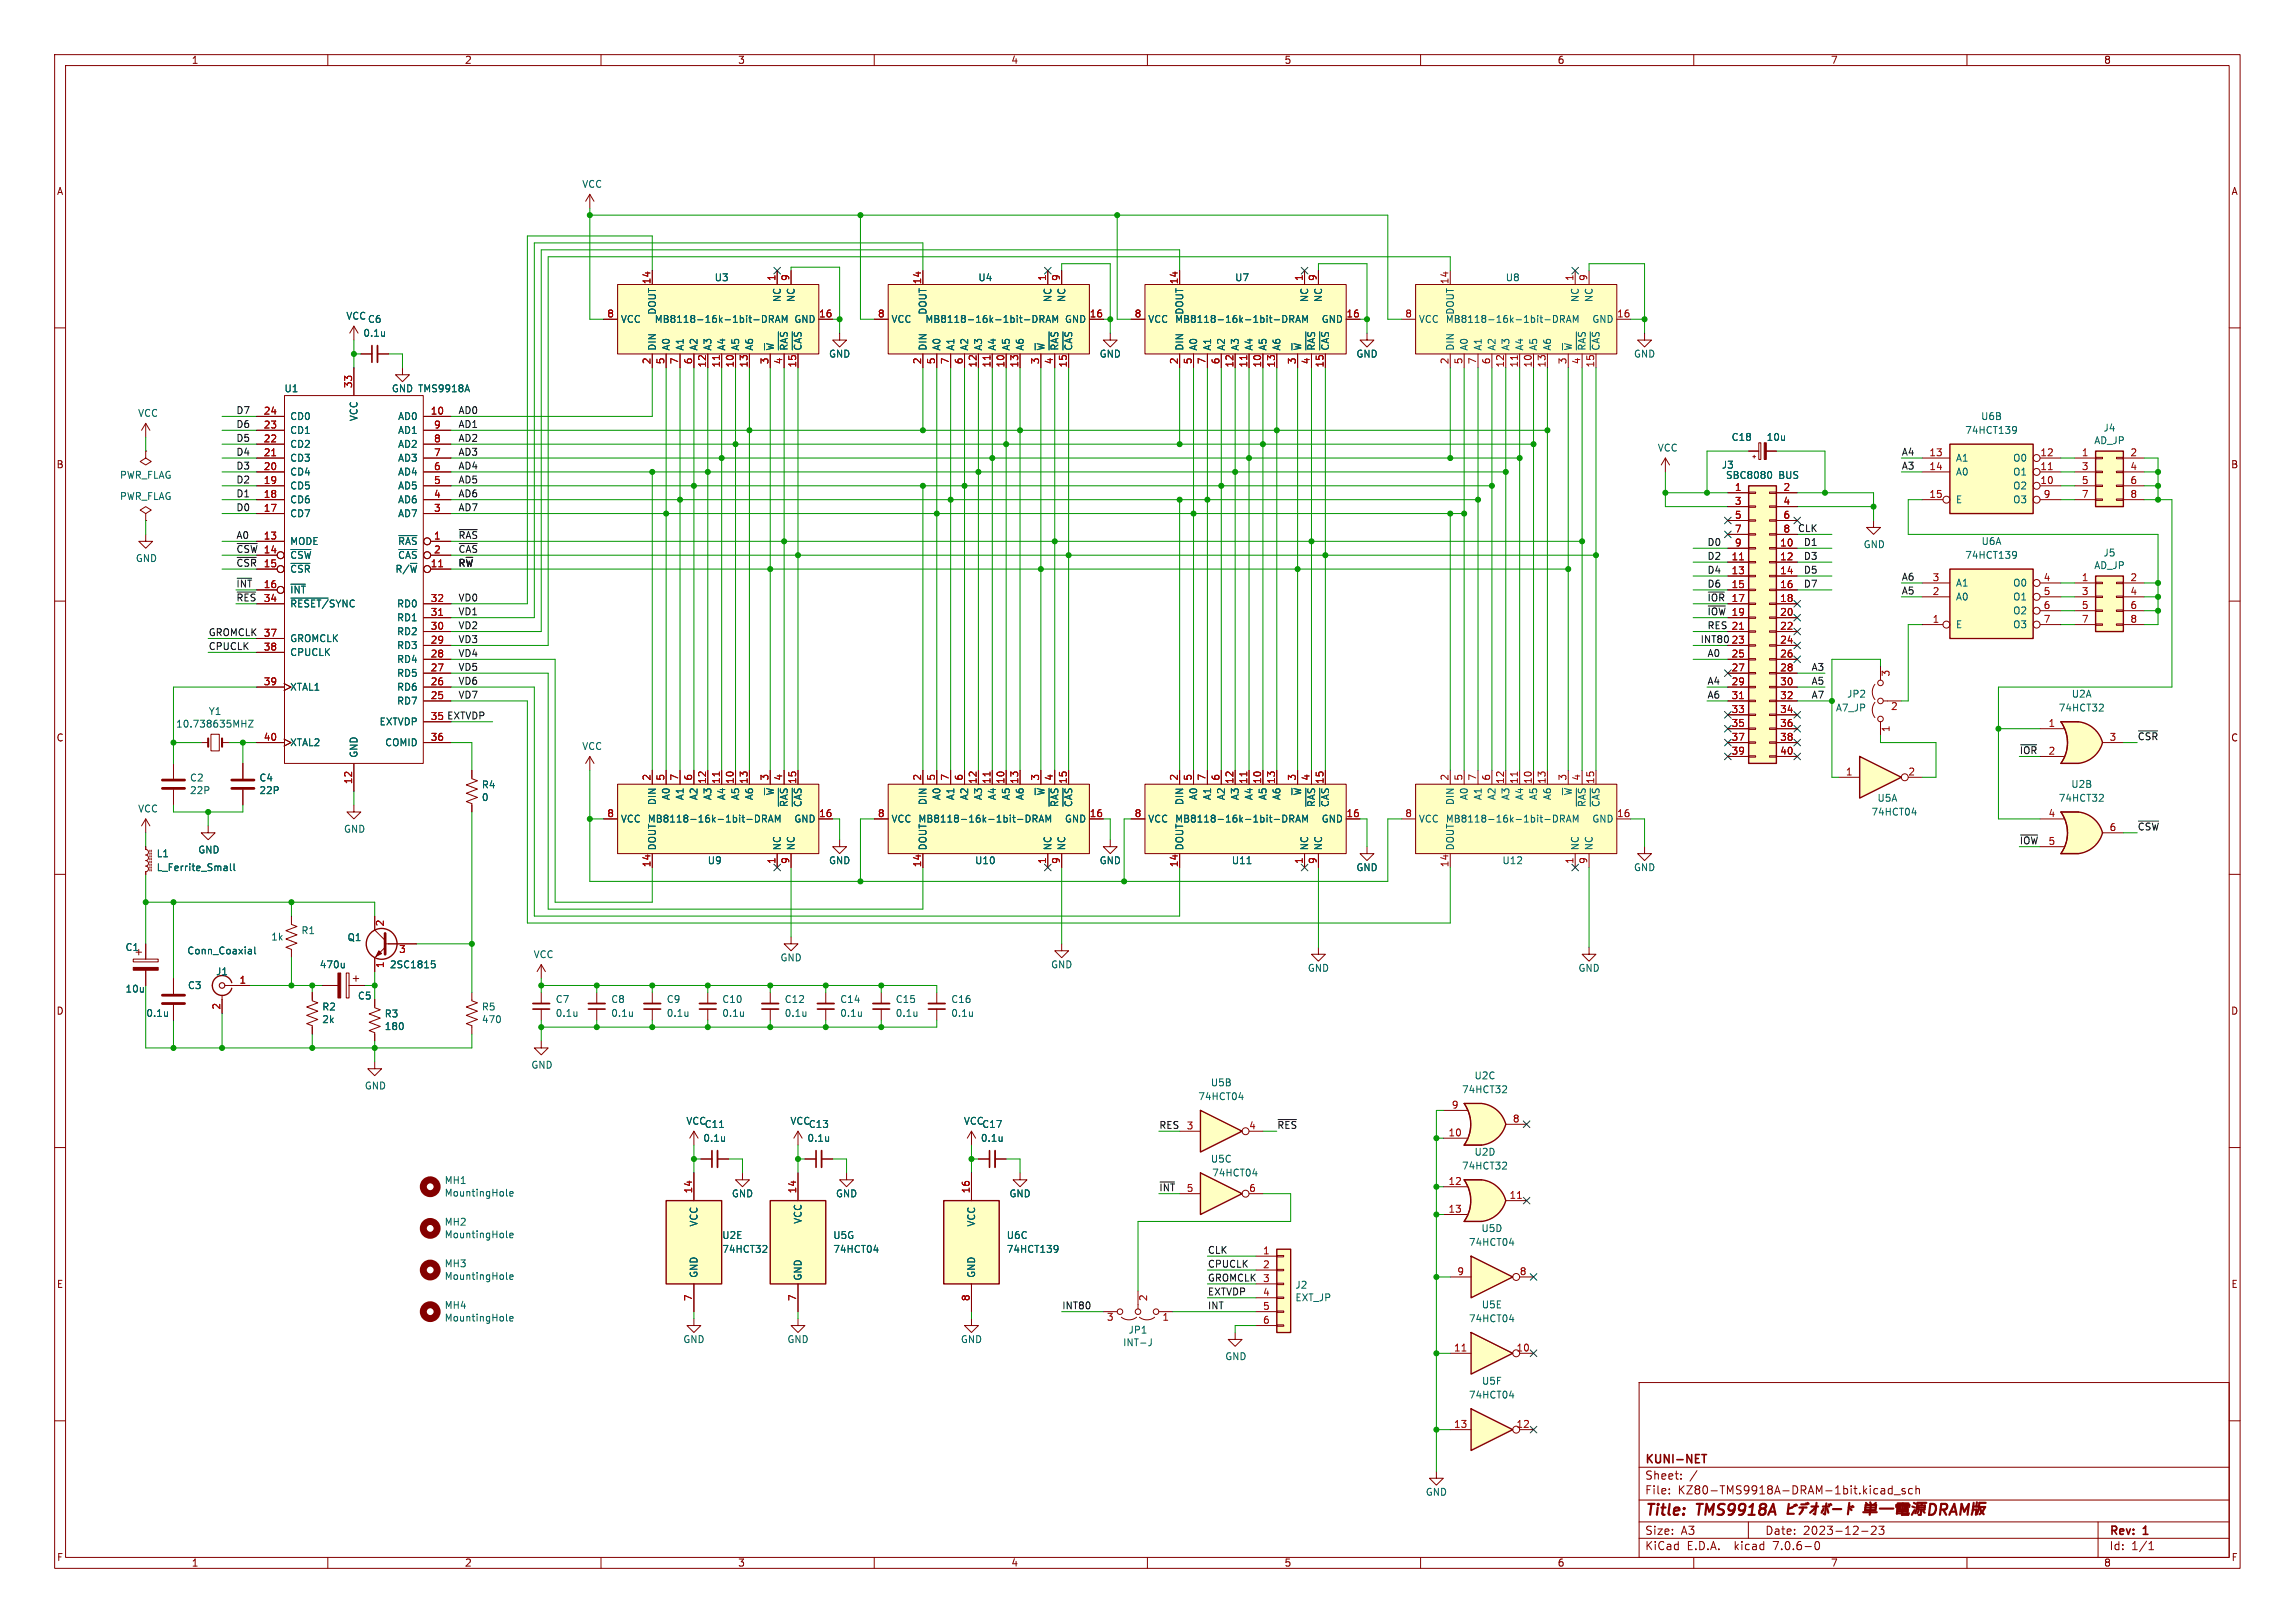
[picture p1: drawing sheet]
<svg xmlns="http://www.w3.org/2000/svg" width="297mm" height="210mm" viewBox="0 0 297 210" stroke-linecap="round" stroke-linejoin="round" font-family="sans-serif">
<defs><g id="words">
<g font-size="2" fill="#840000">
<text x="212.8" y="196.5">Title:</text>
<text x="219.7" y="196.5">TMS9918A</text>
<text x="231.9" y="196.5">þÿ0Ó0Ç0ª0Ü0ü0É</text>
</g>
<g font-size="1.5" fill="#840000">
<text x="212.8" y="191.6">Sheet:</text>
<text x="212.8" y="189.6">KUNI-NET</text>
<text x="212.8" y="193.5">File:</text>
<text x="217.1" y="193.5">KZ80-TMS9918A-DRAM-1bit.kicad_sch</text>
<text x="212.8" y="200.7">KiCad</text>
<text x="212.8" y="198.7">Size:</text>
<text x="217.5" y="198.7">A3</text>
<text x="218.3" y="200.7">E.D.A.</text>
<text x="224.6" y="200.7">kicad</text>
<text x="228.4" y="198.7">Date:</text>
<text x="229.7" y="200.7">7.0.6-0</text>
<text x="233.3" y="198.7">2023-12-23</text>
<text x="272.9" y="198.9">Rev:</text>
<text x="272.9" y="200.7">Id:</text>
<text x="275.8" y="200.7">1/1</text>
<text x="277.4" y="198.9">1</text>
</g>
<g font-size="1.3" fill="#840000">
<text x="24.7" y="8.4">1</text>
<text x="60.1" y="8.4">2</text>
<text x="95.5" y="8.4">3</text>
<text x="130.8" y="8.4">4</text>
<text x="166.2" y="8.4">5</text>
<text x="201.5" y="8.4">6</text>
<text x="236.9" y="8.4">7</text>
<text x="272.2" y="8.4">8</text>
<text x="7.3" y="25.4">A</text>
<text x="288.7" y="25.4">A</text>
<text x="7.2" y="60.7">B</text>
<text x="288.7" y="60.7">B</text>
<text x="7.2" y="96.1">C</text>
<text x="288.7" y="96.1">C</text>
<text x="7.2" y="131.4">D</text>
<text x="288.7" y="131.4">D</text>
<text x="7.3" y="166.8">E</text>
<text x="288.7" y="166.8">E</text>
<text x="7.3" y="202.1">F</text>
<text x="24.7" y="202.9">1</text>
<text x="60.1" y="202.9">2</text>
<text x="95.5" y="202.9">3</text>
<text x="130.8" y="202.9">4</text>
<text x="166.2" y="202.9">5</text>
<text x="201.5" y="202.9">6</text>
<text x="236.9" y="202.9">7</text>
<text x="272.2" y="202.9">8</text>
<text x="288.7" y="202.1">F</text>
</g>
<g font-size="1.3" fill="#006464">
<text x="75.3" y="24.4">VCC</text>
<text x="44.7" y="41.5">VCC</text>
<text x="47.5" y="41.9">C6</text>
<text x="80.3" y="41.9">VCC</text>
<text x="84.7" y="41.9">MB8118-16k-1bit-DRAM</text>
<text x="85" y="40.8" transform="rotate(-90 85 40.8)">DOUT</text>
<text x="92.4" y="36.5">U3</text>
<text x="101.2" y="39.2" transform="rotate(-90 101.2 39.2)">NC</text>
<text x="102.7" y="41.9">GND</text>
<text x="103" y="39.2" transform="rotate(-90 103 39.2)">NC</text>
<text x="115.3" y="41.9">VCC</text>
<text x="119.7" y="41.9">MB8118-16k-1bit-DRAM</text>
<text x="120" y="40.8" transform="rotate(-90 120 40.8)">DOUT</text>
<text x="126.5" y="36.5">U4</text>
<text x="136.2" y="39.2" transform="rotate(-90 136.2 39.2)">NC</text>
<text x="137.7" y="41.9">GND</text>
<text x="138" y="39.2" transform="rotate(-90 138 39.2)">NC</text>
<text x="148.5" y="41.9">VCC MB8118-16k-1bit-DRAM</text>
<text x="153.3" y="40.8" transform="rotate(-90 153.3 40.8)">DOUT</text>
<text x="159.8" y="36.5">U7</text>
<text x="169.4" y="39.2" transform="rotate(-90 169.4 39.2)">NC</text>
<text x="171" y="41.9">GND</text>
<text x="171.2" y="39.2" transform="rotate(-90 171.2 39.2)">NC</text>
<text x="183.6" y="41.9">VCC MB8118-16k-1bit-DRAM</text>
<text x="188.3" y="40.8" transform="rotate(-90 188.3 40.8)">DOUT</text>
<text x="194.8" y="36.5">U8</text>
<text x="204.5" y="39.2" transform="rotate(-90 204.5 39.2)">NC</text>
<text x="206" y="41.9">GND</text>
<text x="206.3" y="39.2" transform="rotate(-90 206.3 39.2)">NC</text>
<text x="46.9" y="43.7">0.1u</text>
<text x="85" y="45.4" transform="rotate(-90 85 45.4)">DIN</text>
<text x="86.8" y="45.4" transform="rotate(-90 86.8 45.4)">A0</text>
<text x="88.6" y="45.4" transform="rotate(-90 88.6 45.4)">A1</text>
<text x="90.4" y="45.4" transform="rotate(-90 90.4 45.4)">A2</text>
<text x="92.2" y="45.4" transform="rotate(-90 92.2 45.4)">A3</text>
<text x="94" y="45.4" transform="rotate(-90 94 45.4)">A4</text>
<text x="95.8" y="45.4" transform="rotate(-90 95.8 45.4)">A5</text>
<text x="97.6" y="45.4" transform="rotate(-90 97.6 45.4)">A6</text>
<text x="100.3" y="45.4" transform="rotate(-90 100.3 45.4)">~{W}</text>
<text x="102.1" y="45.4" transform="rotate(-90 102.1 45.4)">~{RAS}</text>
<text x="103.9" y="45.4" transform="rotate(-90 103.9 45.4)">~{CAS}</text>
<text x="107.2" y="46.4">GND</text>
<text x="120" y="45.4" transform="rotate(-90 120 45.4)">DIN</text>
<text x="121.8" y="45.4" transform="rotate(-90 121.8 45.4)">A0</text>
<text x="123.6" y="45.4" transform="rotate(-90 123.6 45.4)">A1</text>
<text x="125.4" y="45.4" transform="rotate(-90 125.4 45.4)">A2</text>
<text x="127.2" y="45.4" transform="rotate(-90 127.2 45.4)">A3</text>
<text x="129" y="45.4" transform="rotate(-90 129 45.4)">A4</text>
<text x="130.8" y="45.4" transform="rotate(-90 130.8 45.4)">A5</text>
<text x="132.6" y="45.4" transform="rotate(-90 132.6 45.4)">A6</text>
<text x="135.3" y="45.4" transform="rotate(-90 135.3 45.4)">~{W}</text>
<text x="137.1" y="45.4" transform="rotate(-90 137.1 45.4)">~{RAS}</text>
<text x="138.9" y="45.4" transform="rotate(-90 138.9 45.4)">~{CAS}</text>
<text x="142.2" y="46.4">GND</text>
<text x="153.3" y="45.4" transform="rotate(-90 153.3 45.4)">DIN</text>
<text x="155.1" y="45.4" transform="rotate(-90 155.1 45.4)">A0</text>
<text x="156.9" y="45.4" transform="rotate(-90 156.9 45.4)">A1</text>
<text x="158.7" y="45.4" transform="rotate(-90 158.7 45.4)">A2</text>
<text x="160.5" y="45.4" transform="rotate(-90 160.5 45.4)">A3</text>
<text x="162.3" y="45.4" transform="rotate(-90 162.3 45.4)">A4</text>
<text x="164" y="45.4" transform="rotate(-90 164 45.4)">A5</text>
<text x="165.8" y="45.4" transform="rotate(-90 165.8 45.4)">A6</text>
<text x="168.5" y="45.4" transform="rotate(-90 168.5 45.4)">~{W}</text>
<text x="170.3" y="45.4" transform="rotate(-90 170.3 45.4)">~{RAS}</text>
<text x="172.1" y="45.4" transform="rotate(-90 172.1 45.4)">~{CAS}</text>
<text x="175.5" y="46.4">GND</text>
<text x="188.3" y="45.4" transform="rotate(-90 188.3 45.4)">DIN</text>
<text x="190.1" y="45.4" transform="rotate(-90 190.1 45.4)">A0</text>
<text x="191.9" y="45.4" transform="rotate(-90 191.9 45.4)">A1</text>
<text x="193.7" y="45.4" transform="rotate(-90 193.7 45.4)">A2</text>
<text x="195.5" y="45.4" transform="rotate(-90 195.5 45.4)">A3</text>
<text x="197.3" y="45.4" transform="rotate(-90 197.3 45.4)">A4</text>
<text x="199.1" y="45.4" transform="rotate(-90 199.1 45.4)">A5</text>
<text x="200.9" y="45.4" transform="rotate(-90 200.9 45.4)">A6</text>
<text x="203.6" y="45.4" transform="rotate(-90 203.6 45.4)">~{W}</text>
<text x="205.4" y="45.4" transform="rotate(-90 205.4 45.4)">~{RAS}</text>
<text x="207.2" y="45.4" transform="rotate(-90 207.2 45.4)">~{CAS}</text>
<text x="211.4" y="46.4">GND</text>
<text x="36.7" y="50.9">U1</text>
<text x="50.6" y="50.9">GND TMS9918A</text>
<text x="17.8" y="54.1">VCC</text>
<text x="37.5" y="59.9">CD3</text>
<text x="37.5" y="58.1">CD2</text>
<text x="37.5" y="56.3">CD1</text>
<text x="37.5" y="54.5">CD0</text>
<text x="46.4" y="54.6" transform="rotate(-90 46.4 54.6)">VCC</text>
<text x="51.4" y="54.5">AD0</text>
<text x="51.4" y="59.9">AD3</text>
<text x="51.4" y="58.1">AD2</text>
<text x="51.4" y="56.3">AD1</text>
<text x="214.5" y="58.6">VCC</text>
<text x="224" y="57.2">C18</text>
<text x="228.6" y="57.2">10u</text>
<text x="253.1" y="59.9">A1</text>
<text x="254.3" y="56.3">74HCT139</text>
<text x="256.3" y="54.5">U6B</text>
<text x="260.5" y="59.9">O0</text>
<text x="271" y="57.6">AD_JP</text>
<text x="272.2" y="56">J4</text>
<text x="15.5" y="62.1">PWR_FLAG</text>
<text x="15.5" y="64.8">PWR_FLAG</text>
<text x="37.5" y="65.3">CD6</text>
<text x="37.5" y="63.5">CD5</text>
<text x="37.5" y="61.7">CD4</text>
<text x="51.4" y="65.3">AD6</text>
<text x="51.4" y="63.5">AD5</text>
<text x="51.4" y="61.7">AD4</text>
<text x="222.8" y="60.8">J3</text>
<text x="223.3" y="62.1">SBC8080</text>
<text x="230.2" y="62.1">BUS</text>
<text x="253.1" y="61.7">A0</text>
<text x="253.1" y="65.3">E</text>
<text x="260.5" y="63.5">O2</text>
<text x="260.5" y="61.7">O1</text>
<text x="260.5" y="65.3">O3</text>
<text x="37.5" y="70.7">MODE</text>
<text x="37.5" y="67.1">CD7</text>
<text x="51.4" y="70.7">~{RAS}</text>
<text x="51.4" y="67.1">AD7</text>
<text x="241.1" y="71.1">GND</text>
<text x="256.4" y="70.7">U6A</text>
<text x="17.5" y="72.9">GND</text>
<text x="37.5" y="72.5">~{CSW}</text>
<text x="37.5" y="74.2">~{CSR}</text>
<text x="37.5" y="76.9">~{INT}</text>
<text x="51.1" y="74.2">R/~{W}</text>
<text x="51.4" y="72.5">~{CAS}</text>
<text x="253.1" y="77.8">A0</text>
<text x="253.1" y="76">A1</text>
<text x="254.3" y="72.5">74HCT139</text>
<text x="260.5" y="76">O0</text>
<text x="260.5" y="77.8">O1</text>
<text x="271" y="73.8">AD_JP</text>
<text x="272.2" y="72.1">J5</text>
<text x="37.5" y="78.7">~{RESET/}SYNC</text>
<text x="37.5" y="83.2">GROMCLK</text>
<text x="51.3" y="82.3">RD2</text>
<text x="51.3" y="80.5">RD1</text>
<text x="51.3" y="78.7">RD0</text>
<text x="253.1" y="81.4">E</text>
<text x="260.5" y="79.6">O2</text>
<text x="260.5" y="81.4">O3</text>
<text x="37.5" y="85">CPUCLK</text>
<text x="37.5" y="89.5">XTAL1</text>
<text x="51.3" y="89.5">RD6</text>
<text x="51.3" y="87.7">RD5</text>
<text x="51.3" y="85.9">RD4</text>
<text x="51.3" y="84.1">RD3</text>
<text x="22.7" y="94.3">10.738635MHZ</text>
<text x="27" y="92.7">Y1</text>
<text x="49.1" y="94">EXTVDP</text>
<text x="51.3" y="91.3">RD7</text>
<text x="237.5" y="92.2">A7_JP</text>
<text x="239" y="90.4">JP2</text>
<text x="266.4" y="92.2">74HCT32</text>
<text x="268" y="90.4">U2A</text>
<text x="24.5" y="101.3">C2</text>
<text x="33.5" y="101.3">C4</text>
<text x="37.5" y="96.7">XTAL2</text>
<text x="46.4" y="98.1" transform="rotate(-90 46.4 98.1)">GND</text>
<text x="49.8" y="96.7">COMID</text>
<text x="75.3" y="97.2">VCC</text>
<text x="17.8" y="105.3">VCC</text>
<text x="24.5" y="102.9">22P</text>
<text x="33.5" y="102.9">22P</text>
<text x="44.4" y="107.9">GND</text>
<text x="62.3" y="102.2">R4</text>
<text x="62.3" y="103.8">0</text>
<text x="80.3" y="106.6">VCC MB8118-16k-1bit-DRAM</text>
<text x="85" y="104.2" transform="rotate(-90 85 104.2)">DIN</text>
<text x="86.8" y="103.6" transform="rotate(-90 86.8 103.6)">A0</text>
<text x="88.6" y="103.6" transform="rotate(-90 88.6 103.6)">A1</text>
<text x="90.4" y="103.6" transform="rotate(-90 90.4 103.6)">A2</text>
<text x="92.2" y="103.6" transform="rotate(-90 92.2 103.6)">A3</text>
<text x="94" y="103.6" transform="rotate(-90 94 103.6)">A4</text>
<text x="95.8" y="103.6" transform="rotate(-90 95.8 103.6)">A5</text>
<text x="97.6" y="103.6" transform="rotate(-90 97.6 103.6)">A6</text>
<text x="100.3" y="103" transform="rotate(-90 100.3 103)">~{W}</text>
<text x="102.1" y="104.5" transform="rotate(-90 102.1 104.5)">~{RAS}</text>
<text x="102.7" y="106.6">GND</text>
<text x="103.9" y="104.5" transform="rotate(-90 103.9 104.5)">~{CAS}</text>
<text x="115.3" y="106.6">VCC MB8118-16k-1bit-DRAM</text>
<text x="120" y="104.2" transform="rotate(-90 120 104.2)">DIN</text>
<text x="121.8" y="103.6" transform="rotate(-90 121.8 103.6)">A0</text>
<text x="123.6" y="103.6" transform="rotate(-90 123.6 103.6)">A1</text>
<text x="125.4" y="103.6" transform="rotate(-90 125.4 103.6)">A2</text>
<text x="127.2" y="103.6" transform="rotate(-90 127.2 103.6)">A3</text>
<text x="129" y="103.6" transform="rotate(-90 129 103.6)">A4</text>
<text x="130.8" y="103.6" transform="rotate(-90 130.8 103.6)">A5</text>
<text x="132.6" y="103.6" transform="rotate(-90 132.6 103.6)">A6</text>
<text x="135.3" y="103" transform="rotate(-90 135.3 103)">~{W}</text>
<text x="137.1" y="104.5" transform="rotate(-90 137.1 104.5)">~{RAS}</text>
<text x="137.7" y="106.6">GND</text>
<text x="138.9" y="104.5" transform="rotate(-90 138.9 104.5)">~{CAS}</text>
<text x="148.5" y="106.6">VCC MB8118-16k-1bit-DRAM</text>
<text x="153.3" y="104.2" transform="rotate(-90 153.3 104.2)">DIN</text>
<text x="155.1" y="103.6" transform="rotate(-90 155.1 103.6)">A0</text>
<text x="156.9" y="103.6" transform="rotate(-90 156.9 103.6)">A1</text>
<text x="158.7" y="103.6" transform="rotate(-90 158.7 103.6)">A2</text>
<text x="160.5" y="103.6" transform="rotate(-90 160.5 103.6)">A3</text>
<text x="162.3" y="103.6" transform="rotate(-90 162.3 103.6)">A4</text>
<text x="164" y="103.6" transform="rotate(-90 164 103.6)">A5</text>
<text x="165.8" y="103.6" transform="rotate(-90 165.8 103.6)">A6</text>
<text x="168.5" y="103" transform="rotate(-90 168.5 103)">~{W}</text>
<text x="170.3" y="104.5" transform="rotate(-90 170.3 104.5)">~{RAS}</text>
<text x="171" y="106.6">GND</text>
<text x="172.1" y="104.5" transform="rotate(-90 172.1 104.5)">~{CAS}</text>
<text x="183.6" y="106.6">VCC MB8118-16k-1bit-DRAM</text>
<text x="188.3" y="104.2" transform="rotate(-90 188.3 104.2)">DIN</text>
<text x="190.1" y="103.6" transform="rotate(-90 190.1 103.6)">A0</text>
<text x="191.9" y="103.6" transform="rotate(-90 191.9 103.6)">A1</text>
<text x="193.7" y="103.6" transform="rotate(-90 193.7 103.6)">A2</text>
<text x="195.5" y="103.6" transform="rotate(-90 195.5 103.6)">A3</text>
<text x="197.3" y="103.6" transform="rotate(-90 197.3 103.6)">A4</text>
<text x="199.1" y="103.6" transform="rotate(-90 199.1 103.6)">A5</text>
<text x="200.9" y="103.6" transform="rotate(-90 200.9 103.6)">A6</text>
<text x="203.6" y="103" transform="rotate(-90 203.6 103)">~{W}</text>
<text x="205.4" y="104.5" transform="rotate(-90 205.4 104.5)">~{RAS}</text>
<text x="206" y="106.6">GND</text>
<text x="207.2" y="104.5" transform="rotate(-90 207.2 104.5)">~{CAS}</text>
<text x="242.1" y="105.7">74HCT04</text>
<text x="242.9" y="103.9">U5A</text>
<text x="266.4" y="103.9">74HCT32</text>
<text x="268" y="102.1">U2B</text>
<text x="20.2" y="111.1">L1</text>
<text x="20.2" y="112.9">L_Ferrite_Small</text>
<text x="25.6" y="110.6">GND</text>
<text x="85" y="110.1" transform="rotate(-90 85 110.1)">DOUT</text>
<text x="91.5" y="112">U9</text>
<text x="101.2" y="110.1" transform="rotate(-90 101.2 110.1)">NC</text>
<text x="103" y="110.1" transform="rotate(-90 103 110.1)">NC</text>
<text x="107.2" y="112">GND</text>
<text x="120" y="110.1" transform="rotate(-90 120 110.1)">DOUT</text>
<text x="126.1" y="112">U10</text>
<text x="136.2" y="110.1" transform="rotate(-90 136.2 110.1)">NC</text>
<text x="138" y="110.1" transform="rotate(-90 138 110.1)">NC</text>
<text x="142.2" y="112">GND</text>
<text x="153.3" y="110.1" transform="rotate(-90 153.3 110.1)">DOUT</text>
<text x="159.3" y="112">U11</text>
<text x="169.4" y="110.1" transform="rotate(-90 169.4 110.1)">NC</text>
<text x="171.2" y="110.1" transform="rotate(-90 171.2 110.1)">NC</text>
<text x="175.5" y="112.9">GND</text>
<text x="188.3" y="110.1" transform="rotate(-90 188.3 110.1)">DOUT</text>
<text x="194.4" y="112">U12</text>
<text x="204.5" y="110.1" transform="rotate(-90 204.5 110.1)">NC</text>
<text x="206.3" y="110.1" transform="rotate(-90 206.3 110.1)">NC</text>
<text x="211.4" y="112.9">GND</text>
<text x="16.2" y="123.2">C1</text>
<text x="24.2" y="123.6">Conn_Coaxial</text>
<text x="35" y="121.8">1k</text>
<text x="38.9" y="121">R1</text>
<text x="41.3" y="125.4">470u</text>
<text x="44.9" y="121.9">Q1</text>
<text x="50.4" y="125.4">2SC1815</text>
<text x="69" y="124.1">VCC</text>
<text x="100.9" y="124.5">GND</text>
<text x="136" y="125.4">GND</text>
<text x="169.2" y="125.9">GND</text>
<text x="204.2" y="125.9">GND</text>
<text x="16.2" y="128.6">10u</text>
<text x="18.9" y="131.7">0.1u</text>
<text x="24.3" y="128.1">C3</text>
<text x="27.9" y="126.3">J1</text>
<text x="41.6" y="130.9">R2</text>
<text x="46.3" y="129.5">C5</text>
<text x="49.7" y="131.8">R3</text>
<text x="62.3" y="130.9">R5</text>
<text x="71.8" y="129.9">C7</text>
<text x="71.8" y="131.7">0.1u</text>
<text x="79" y="129.9">C8</text>
<text x="79" y="131.7">0.1u</text>
<text x="86.2" y="129.9">C9</text>
<text x="86.2" y="131.7">0.1u</text>
<text x="93.4" y="129.9">C10</text>
<text x="93.4" y="131.7">0.1u</text>
<text x="101.5" y="129.9">C12</text>
<text x="101.5" y="131.7">0.1u</text>
<text x="108.7" y="129.9">C14</text>
<text x="108.7" y="131.7">0.1u</text>
<text x="115.8" y="129.9">C15</text>
<text x="115.8" y="131.7">0.1u</text>
<text x="123" y="129.9">C16</text>
<text x="123" y="131.7">0.1u</text>
<text x="41.6" y="132.5">2k</text>
<text x="49.7" y="133.4">180</text>
<text x="62.3" y="132.5">470</text>
<text x="47.1" y="141.1">GND</text>
<text x="68.7" y="138.4">GND</text>
<text x="155" y="142.5">74HCT04</text>
<text x="156.6" y="140.7">U5B</text>
<text x="189.1" y="141.6">74HCT32</text>
<text x="190.8" y="139.8">U2C</text>
<text x="88.8" y="145.7">VCC</text>
<text x="91" y="147.9">0.1u</text>
<text x="91.1" y="146.1">C11</text>
<text x="102.2" y="145.7">VCC</text>
<text x="104.4" y="147.9">0.1u</text>
<text x="104.6" y="146.1">C13</text>
<text x="124.7" y="145.7">VCC</text>
<text x="126.9" y="147.9">0.1u</text>
<text x="127" y="146.1">C17</text>
<text x="190.8" y="149.7">U2D</text>
<text x="57.5" y="153.3">MH1</text>
<text x="57.5" y="155">MountingHole</text>
<text x="94.6" y="155.1">GND</text>
<text x="108.1" y="155.1">GND</text>
<text x="130.6" y="155.1">GND</text>
<text x="156.6" y="150.6">U5C</text>
<text x="156.8" y="152.4">74HCT04</text>
<text x="189.1" y="151.5">74HCT32</text>
<text x="57.5" y="158.7">MH2</text>
<text x="57.5" y="160.4">MountingHole</text>
<text x="90.4" y="158.8" transform="rotate(-90 90.4 158.8)">VCC</text>
<text x="93.4" y="160.5">U2E</text>
<text x="103.9" y="158.4" transform="rotate(-90 103.9 158.4)">VCC</text>
<text x="107.8" y="160.5">U5G</text>
<text x="126.3" y="158.8" transform="rotate(-90 126.3 158.8)">VCC</text>
<text x="130.2" y="160.5">U6C</text>
<text x="190" y="161.4">74HCT04</text>
<text x="191.7" y="159.6">U5D</text>
<text x="57.5" y="164.1">MH3</text>
<text x="57.5" y="165.8">MountingHole</text>
<text x="90.4" y="165.4" transform="rotate(-90 90.4 165.4)">GND</text>
<text x="93.4" y="162.3">74HCT32</text>
<text x="103.9" y="165.8" transform="rotate(-90 103.9 165.8)">GND</text>
<text x="107.8" y="162.3">74HCT04</text>
<text x="126.3" y="165.4" transform="rotate(-90 126.3 165.4)">GND</text>
<text x="130.2" y="162.3">74HCT139</text>
<text x="167.6" y="166.9">J2</text>
<text x="57.5" y="169.5">MH4</text>
<text x="57.5" y="171.1">MountingHole</text>
<text x="88.4" y="173.9">GND</text>
<text x="101.8" y="173.9">GND</text>
<text x="124.3" y="173.9">GND</text>
<text x="146" y="172.7">JP1</text>
<text x="167.6" y="168.5">EXT_JP</text>
<text x="190" y="171.2">74HCT04</text>
<text x="191.7" y="169.4">U5E</text>
<text x="145.3" y="174.3">INT-J</text>
<text x="158.5" y="176.1">GND</text>
<text x="191.7" y="179.3">U5F</text>
<text x="190" y="181.1">74HCT04</text>
<text x="184.4" y="193.7">GND</text>
</g>
<g font-size="1.3" fill="#a90000">
<text x="78.5" y="41.1">8</text>
<text x="84.2" y="36.8" transform="rotate(-90 84.2 36.8)">14</text>
<text x="100.4" y="36.4" transform="rotate(-90 100.4 36.4)">1</text>
<text x="102.2" y="36.4" transform="rotate(-90 102.2 36.4)">9</text>
<text x="105.9" y="41.1">16</text>
<text x="113.5" y="41.1">8</text>
<text x="119.3" y="36.8" transform="rotate(-90 119.3 36.8)">14</text>
<text x="135.4" y="36.4" transform="rotate(-90 135.4 36.4)">1</text>
<text x="137.2" y="36.4" transform="rotate(-90 137.2 36.4)">9</text>
<text x="141" y="41.1">16</text>
<text x="146.8" y="41.1">8</text>
<text x="152.5" y="36.8" transform="rotate(-90 152.5 36.8)">14</text>
<text x="168.6" y="36.4" transform="rotate(-90 168.6 36.4)">1</text>
<text x="170.4" y="36.4" transform="rotate(-90 170.4 36.4)">9</text>
<text x="174.2" y="41.1">16</text>
<text x="181.8" y="41.1">8</text>
<text x="187.5" y="36.8" transform="rotate(-90 187.5 36.8)">14</text>
<text x="203.7" y="36.4" transform="rotate(-90 203.7 36.4)">1</text>
<text x="205.5" y="36.4" transform="rotate(-90 205.5 36.4)">9</text>
<text x="209.2" y="41.1">16</text>
<text x="84.2" y="47.2" transform="rotate(-90 84.2 47.2)">2</text>
<text x="86" y="47.2" transform="rotate(-90 86 47.2)">5</text>
<text x="87.8" y="47.2" transform="rotate(-90 87.8 47.2)">7</text>
<text x="89.6" y="47.2" transform="rotate(-90 89.6 47.2)">6</text>
<text x="91.4" y="47.6" transform="rotate(-90 91.4 47.6)">12</text>
<text x="93.2" y="47.6" transform="rotate(-90 93.2 47.6)">11</text>
<text x="95" y="47.6" transform="rotate(-90 95 47.6)">10</text>
<text x="96.8" y="47.6" transform="rotate(-90 96.8 47.6)">13</text>
<text x="99.5" y="47.2" transform="rotate(-90 99.5 47.2)">3</text>
<text x="101.3" y="47.2" transform="rotate(-90 101.3 47.2)">4</text>
<text x="103.1" y="47.6" transform="rotate(-90 103.1 47.6)">15</text>
<text x="119.3" y="47.2" transform="rotate(-90 119.3 47.2)">2</text>
<text x="121.1" y="47.2" transform="rotate(-90 121.1 47.2)">5</text>
<text x="122.8" y="47.2" transform="rotate(-90 122.8 47.2)">7</text>
<text x="124.6" y="47.2" transform="rotate(-90 124.6 47.2)">6</text>
<text x="126.4" y="47.6" transform="rotate(-90 126.4 47.6)">12</text>
<text x="128.2" y="47.6" transform="rotate(-90 128.2 47.6)">11</text>
<text x="130" y="47.6" transform="rotate(-90 130 47.6)">10</text>
<text x="131.8" y="47.6" transform="rotate(-90 131.8 47.6)">13</text>
<text x="134.5" y="47.2" transform="rotate(-90 134.5 47.2)">3</text>
<text x="136.3" y="47.2" transform="rotate(-90 136.3 47.2)">4</text>
<text x="138.1" y="47.6" transform="rotate(-90 138.1 47.6)">15</text>
<text x="152.5" y="47.2" transform="rotate(-90 152.5 47.2)">2</text>
<text x="154.3" y="47.2" transform="rotate(-90 154.3 47.2)">5</text>
<text x="156.1" y="47.2" transform="rotate(-90 156.1 47.2)">7</text>
<text x="157.9" y="47.2" transform="rotate(-90 157.9 47.2)">6</text>
<text x="159.7" y="47.6" transform="rotate(-90 159.7 47.6)">12</text>
<text x="161.5" y="47.6" transform="rotate(-90 161.5 47.6)">11</text>
<text x="163.3" y="47.6" transform="rotate(-90 163.3 47.6)">10</text>
<text x="165.1" y="47.6" transform="rotate(-90 165.1 47.6)">13</text>
<text x="167.7" y="47.2" transform="rotate(-90 167.7 47.2)">3</text>
<text x="169.5" y="47.2" transform="rotate(-90 169.5 47.2)">4</text>
<text x="171.3" y="47.6" transform="rotate(-90 171.3 47.6)">15</text>
<text x="187.5" y="47.2" transform="rotate(-90 187.5 47.2)">2</text>
<text x="189.3" y="47.2" transform="rotate(-90 189.3 47.2)">5</text>
<text x="191.1" y="47.2" transform="rotate(-90 191.1 47.2)">7</text>
<text x="192.9" y="47.2" transform="rotate(-90 192.9 47.2)">6</text>
<text x="194.7" y="47.6" transform="rotate(-90 194.7 47.6)">12</text>
<text x="196.5" y="47.6" transform="rotate(-90 196.5 47.6)">11</text>
<text x="198.3" y="47.6" transform="rotate(-90 198.3 47.6)">10</text>
<text x="200.1" y="47.6" transform="rotate(-90 200.1 47.6)">13</text>
<text x="202.8" y="47.2" transform="rotate(-90 202.8 47.2)">3</text>
<text x="204.6" y="47.2" transform="rotate(-90 204.6 47.2)">4</text>
<text x="206.4" y="47.6" transform="rotate(-90 206.4 47.6)">15</text>
<text x="34.1" y="53.7">24</text>
<text x="45.6" y="50.3" transform="rotate(-90 45.6 50.3)">33</text>
<text x="55.7" y="53.7">10</text>
<text x="34.1" y="59.1">21</text>
<text x="34.1" y="57.3">22</text>
<text x="34.1" y="55.5">23</text>
<text x="56.1" y="59.1">7</text>
<text x="56.1" y="57.3">8</text>
<text x="56.1" y="55.5">9</text>
<text x="249.6" y="59.1">13</text>
<text x="264" y="59.1">12</text>
<text x="269.4" y="59.1">1</text>
<text x="275.6" y="59.1">2</text>
<text x="34.1" y="64.5">18</text>
<text x="34.1" y="62.7">19</text>
<text x="34.1" y="60.9">20</text>
<text x="56.1" y="64.5">4</text>
<text x="56.1" y="62.7">5</text>
<text x="56.1" y="60.9">6</text>
<text x="224.5" y="63.6">1</text>
<text x="224.5" y="65.4">3</text>
<text x="230.7" y="63.6">2</text>
<text x="230.7" y="65.4">4</text>
<text x="249.6" y="60.9">14</text>
<text x="249.6" y="64.5">15</text>
<text x="264" y="62.7">10</text>
<text x="264" y="60.9">11</text>
<text x="264.4" y="64.5">9</text>
<text x="269.4" y="60.9">3</text>
<text x="269.4" y="62.7">5</text>
<text x="269.4" y="64.5">7</text>
<text x="275.6" y="60.9">4</text>
<text x="275.6" y="62.7">6</text>
<text x="275.6" y="64.5">8</text>
<text x="34.1" y="69.9">13</text>
<text x="34.1" y="71.7">14</text>
<text x="34.1" y="66.3">17</text>
<text x="56.1" y="69.9">1</text>
<text x="56.1" y="71.7">2</text>
<text x="56.1" y="66.3">3</text>
<text x="224.5" y="67.2">5</text>
<text x="224.5" y="69">7</text>
<text x="224.5" y="70.8">9</text>
<text x="230.3" y="70.8">10</text>
<text x="230.7" y="67.2">6</text>
<text x="230.7" y="69">8</text>
<text x="34.1" y="73.5">15</text>
<text x="34.1" y="77.9">34</text>
<text x="34.1" y="76.2">16</text>
<text x="55.7" y="73.5">11</text>
<text x="55.7" y="77.9">32</text>
<text x="224" y="72.6">11</text>
<text x="224" y="74.4">13</text>
<text x="224" y="76.2">15</text>
<text x="224" y="77.9">17</text>
<text x="230.3" y="72.6">12</text>
<text x="230.3" y="74.4">14</text>
<text x="230.3" y="76.2">16</text>
<text x="230.3" y="77.9">18</text>
<text x="250" y="77">2</text>
<text x="250" y="75.3">3</text>
<text x="264.4" y="75.3">4</text>
<text x="264.4" y="77">5</text>
<text x="269.4" y="75.3">1</text>
<text x="269.4" y="77">3</text>
<text x="275.6" y="75.3">2</text>
<text x="275.6" y="77">4</text>
<text x="34.1" y="82.4">37</text>
<text x="55.7" y="83.3">29</text>
<text x="55.7" y="81.5">30</text>
<text x="55.7" y="79.7">31</text>
<text x="224" y="79.7">19</text>
<text x="224" y="83.3">23</text>
<text x="224" y="81.5">21</text>
<text x="230.3" y="79.7">20</text>
<text x="230.3" y="81.5">22</text>
<text x="230.3" y="83.3">24</text>
<text x="250" y="80.6">1</text>
<text x="264.4" y="78.8">6</text>
<text x="264.4" y="80.6">7</text>
<text x="269.4" y="78.8">5</text>
<text x="269.4" y="80.6">7</text>
<text x="275.6" y="78.8">6</text>
<text x="275.6" y="80.6">8</text>
<text x="34.1" y="84.2">38</text>
<text x="34.1" y="88.7">39</text>
<text x="55.7" y="88.7">26</text>
<text x="55.7" y="86.9">27</text>
<text x="55.7" y="85.1">28</text>
<text x="224" y="85.1">25</text>
<text x="224" y="86.9">27</text>
<text x="224" y="88.7">29</text>
<text x="230.3" y="85.1">26</text>
<text x="230.3" y="86.9">28</text>
<text x="230.3" y="88.7">30</text>
<text x="244.8" y="87.6" transform="rotate(-90 244.8 87.6)">3</text>
<text x="34.1" y="95.9">40</text>
<text x="55.7" y="90.5">25</text>
<text x="55.7" y="95.9">36</text>
<text x="55.7" y="93.2">35</text>
<text x="224" y="90.5">31</text>
<text x="224" y="92.3">33</text>
<text x="224" y="94.1">35</text>
<text x="224" y="95.9">37</text>
<text x="230.3" y="90.5">32</text>
<text x="230.3" y="92.3">34</text>
<text x="230.3" y="94.1">36</text>
<text x="230.3" y="95.9">38</text>
<text x="244.7" y="92.1">2</text>
<text x="244.8" y="94.8" transform="rotate(-90 244.8 94.8)">1</text>
<text x="265" y="94.1">1</text>
<text x="272.9" y="95.9">3</text>
<text x="45.6" y="101.5" transform="rotate(-90 45.6 101.5)">12</text>
<text x="84.2" y="101.1" transform="rotate(-90 84.2 101.1)">2</text>
<text x="86" y="101.1" transform="rotate(-90 86 101.1)">5</text>
<text x="87.8" y="101.1" transform="rotate(-90 87.8 101.1)">7</text>
<text x="89.6" y="101.1" transform="rotate(-90 89.6 101.1)">6</text>
<text x="91.4" y="101.5" transform="rotate(-90 91.4 101.5)">12</text>
<text x="93.2" y="101.5" transform="rotate(-90 93.2 101.5)">11</text>
<text x="95" y="101.5" transform="rotate(-90 95 101.5)">10</text>
<text x="96.8" y="101.5" transform="rotate(-90 96.8 101.5)">13</text>
<text x="99.5" y="101.1" transform="rotate(-90 99.5 101.1)">3</text>
<text x="101.3" y="101.1" transform="rotate(-90 101.3 101.1)">4</text>
<text x="103.1" y="101.5" transform="rotate(-90 103.1 101.5)">15</text>
<text x="119.3" y="101.1" transform="rotate(-90 119.3 101.1)">2</text>
<text x="121.1" y="101.1" transform="rotate(-90 121.1 101.1)">5</text>
<text x="122.8" y="101.1" transform="rotate(-90 122.8 101.1)">7</text>
<text x="124.6" y="101.1" transform="rotate(-90 124.6 101.1)">6</text>
<text x="126.4" y="101.5" transform="rotate(-90 126.4 101.5)">12</text>
<text x="128.2" y="101.5" transform="rotate(-90 128.2 101.5)">11</text>
<text x="130" y="101.5" transform="rotate(-90 130 101.5)">10</text>
<text x="131.8" y="101.5" transform="rotate(-90 131.8 101.5)">13</text>
<text x="134.5" y="101.1" transform="rotate(-90 134.5 101.1)">3</text>
<text x="136.3" y="101.1" transform="rotate(-90 136.3 101.1)">4</text>
<text x="138.1" y="101.5" transform="rotate(-90 138.1 101.5)">15</text>
<text x="152.5" y="101.1" transform="rotate(-90 152.5 101.1)">2</text>
<text x="154.3" y="101.1" transform="rotate(-90 154.3 101.1)">5</text>
<text x="156.1" y="101.1" transform="rotate(-90 156.1 101.1)">7</text>
<text x="157.9" y="101.1" transform="rotate(-90 157.9 101.1)">6</text>
<text x="159.7" y="101.5" transform="rotate(-90 159.7 101.5)">12</text>
<text x="161.5" y="101.5" transform="rotate(-90 161.5 101.5)">11</text>
<text x="163.3" y="101.5" transform="rotate(-90 163.3 101.5)">10</text>
<text x="165.1" y="101.5" transform="rotate(-90 165.1 101.5)">13</text>
<text x="167.7" y="101.1" transform="rotate(-90 167.7 101.1)">3</text>
<text x="169.5" y="101.1" transform="rotate(-90 169.5 101.1)">4</text>
<text x="171.3" y="101.5" transform="rotate(-90 171.3 101.5)">15</text>
<text x="187.5" y="101.1" transform="rotate(-90 187.5 101.1)">2</text>
<text x="189.3" y="101.1" transform="rotate(-90 189.3 101.1)">5</text>
<text x="191.1" y="101.1" transform="rotate(-90 191.1 101.1)">7</text>
<text x="192.9" y="101.1" transform="rotate(-90 192.9 101.1)">6</text>
<text x="194.7" y="101.5" transform="rotate(-90 194.7 101.5)">12</text>
<text x="196.5" y="101.5" transform="rotate(-90 196.5 101.5)">11</text>
<text x="198.3" y="101.5" transform="rotate(-90 198.3 101.5)">10</text>
<text x="200.1" y="101.5" transform="rotate(-90 200.1 101.5)">13</text>
<text x="202.8" y="101.1" transform="rotate(-90 202.8 101.1)">3</text>
<text x="204.6" y="101.1" transform="rotate(-90 204.6 101.1)">4</text>
<text x="206.4" y="101.5" transform="rotate(-90 206.4 101.5)">15</text>
<text x="224" y="97.7">39</text>
<text x="230.3" y="97.7">40</text>
<text x="238.8" y="100.4">1</text>
<text x="246.9" y="100.4">2</text>
<text x="78.5" y="105.8">8</text>
<text x="105.9" y="105.8">16</text>
<text x="113.5" y="105.8">8</text>
<text x="141" y="105.8">16</text>
<text x="146.8" y="105.8">8</text>
<text x="174.2" y="105.8">16</text>
<text x="181.8" y="105.8">8</text>
<text x="209.2" y="105.8">16</text>
<text x="265" y="105.8">4</text>
<text x="272.9" y="107.6">6</text>
<text x="84.2" y="112.3" transform="rotate(-90 84.2 112.3)">14</text>
<text x="100.4" y="111.9" transform="rotate(-90 100.4 111.9)">1</text>
<text x="102.2" y="111.9" transform="rotate(-90 102.2 111.9)">9</text>
<text x="119.3" y="112.3" transform="rotate(-90 119.3 112.3)">14</text>
<text x="135.4" y="111.9" transform="rotate(-90 135.4 111.9)">1</text>
<text x="137.2" y="111.9" transform="rotate(-90 137.2 111.9)">9</text>
<text x="152.5" y="112.3" transform="rotate(-90 152.5 112.3)">14</text>
<text x="168.6" y="111.9" transform="rotate(-90 168.6 111.9)">1</text>
<text x="170.4" y="111.9" transform="rotate(-90 170.4 111.9)">9</text>
<text x="187.5" y="112.3" transform="rotate(-90 187.5 112.3)">14</text>
<text x="203.7" y="111.9" transform="rotate(-90 203.7 111.9)">1</text>
<text x="205.5" y="111.9" transform="rotate(-90 205.5 111.9)">9</text>
<text x="49.9" y="119.9" transform="rotate(-90 49.9 119.9)">2</text>
<text x="49.9" y="125.3" transform="rotate(-90 49.9 125.3)">1</text>
<text x="51.6" y="123.5">3</text>
<text x="28.6" y="130.7" transform="rotate(-90 28.6 130.7)">2</text>
<text x="30.9" y="127.3">1</text>
<text x="187.8" y="143.5">9</text>
<text x="153.5" y="146.2">3</text>
<text x="161.6" y="146.2">4</text>
<text x="187.4" y="147.1">10</text>
<text x="195.7" y="145.3">8</text>
<text x="89.6" y="154.5" transform="rotate(-90 89.6 154.5)">14</text>
<text x="103.1" y="154.5" transform="rotate(-90 103.1 154.5)">14</text>
<text x="125.5" y="154.5" transform="rotate(-90 125.5 154.5)">16</text>
<text x="161.6" y="154.3">6</text>
<text x="187.4" y="153.4">12</text>
<text x="195.3" y="155.2">11</text>
<text x="187.4" y="157">13</text>
<text x="163.4" y="162.4">1</text>
<text x="163.4" y="164.2">2</text>
<text x="163.4" y="167.7">4</text>
<text x="188.5" y="165.1">9</text>
<text x="196.6" y="165.1">8</text>
<text x="89.6" y="168.4" transform="rotate(-90 89.6 168.4)">7</text>
<text x="103.1" y="168.4" transform="rotate(-90 103.1 168.4)">7</text>
<text x="125.5" y="168.4" transform="rotate(-90 125.5 168.4)">8</text>
<text x="143.2" y="171.1">3</text>
<text x="148.7" y="168.4" transform="rotate(-90 148.7 168.4)">2</text>
<text x="150.4" y="171.1">1</text>
<text x="163.4" y="169.5">5</text>
<text x="163.4" y="171.3">6</text>
<text x="188.1" y="174.9">11</text>
<text x="196.2" y="174.9">10</text>
<text x="188.1" y="184.8">13</text>
<text x="196.2" y="184.8">12</text>
</g>
<g font-size="1.3" fill="#0f0f0f">
<text x="30.5" y="53.6">D7</text>
<text x="59.3" y="53.6">AD0</text>
<text x="30.5" y="55.4">D6</text>
<text x="30.5" y="57.2">D5</text>
<text x="30.5" y="59">D4</text>
<text x="59.3" y="57.2">AD2</text>
<text x="59.3" y="59">AD3</text>
<text x="59.3" y="55.4">AD1</text>
<text x="246.1" y="59">A4</text>
<text x="30.5" y="60.8">D3</text>
<text x="30.5" y="64.4">D1</text>
<text x="30.5" y="62.6">D2</text>
<text x="59.3" y="60.8">AD4</text>
<text x="59.3" y="62.6">AD5</text>
<text x="59.3" y="64.4">AD6</text>
<text x="246.1" y="60.8">A3</text>
<text x="30.5" y="66.2">D0</text>
<text x="30.5" y="69.8">A0</text>
<text x="30.5" y="71.6">~{CSW}</text>
<text x="59.3" y="71.6">~{CAS}</text>
<text x="59.3" y="69.8">~{RAS}</text>
<text x="59.3" y="66.2">AD7</text>
<text x="220.9" y="70.7">D0</text>
<text x="232.6" y="68.9">CLK</text>
<text x="233.4" y="70.7">D1</text>
<text x="30.5" y="77.9">~{RES}</text>
<text x="30.5" y="73.4">~{CSR}</text>
<text x="30.5" y="76.1">~{INT}16</text>
<text x="59.3" y="77.9">VD0</text>
<text x="59.3" y="73.4">R~{W}</text>
<text x="220.9" y="72.5">D2</text>
<text x="220.9" y="76.1">D6</text>
<text x="220.9" y="74.3">D4</text>
<text x="220.9" y="77.9">~{IOR}</text>
<text x="233.4" y="76.1">D7</text>
<text x="233.4" y="74.3">D5</text>
<text x="233.4" y="72.5">D3</text>
<text x="246.1" y="75.2">A6</text>
<text x="246.1" y="77">A5</text>
<text x="26.9" y="82.4">GROMCLK 37</text>
<text x="59.3" y="81.5">VD2</text>
<text x="59.3" y="83.3">VD3</text>
<text x="59.3" y="79.7">VD1</text>
<text x="220" y="83.3">INT80</text>
<text x="220.9" y="81.5">RES 21</text>
<text x="220.9" y="79.7">~{IOW}</text>
<text x="26.9" y="84.2">CPUCLK</text>
<text x="59.3" y="88.7">VD6</text>
<text x="59.3" y="85.1">VD4</text>
<text x="59.3" y="86.9">VD5</text>
<text x="220.9" y="88.7">A4</text>
<text x="220.9" y="85.1">A0</text>
<text x="234.4" y="88.7">A5</text>
<text x="234.4" y="86.9">A3</text>
<text x="55.7" y="93.2">35 EXTVDP</text>
<text x="59.3" y="90.5">VD7</text>
<text x="220.9" y="90.5">A6</text>
<text x="234.4" y="90.5">A7</text>
<text x="276.6" y="95.8">~{CSR}</text>
<text x="261.3" y="97.6">~{IOR}2</text>
<text x="276.6" y="107.5">~{CSW}</text>
<text x="261.3" y="109.3">~{IOW}5</text>
<text x="150" y="146.1">RES</text>
<text x="165.2" y="146.1">~{RES}</text>
<text x="150" y="154.2">~{INT}5</text>
<text x="156.3" y="167.7">EXTVDP</text>
<text x="156.3" y="164.1">CPUCLK</text>
<text x="156.3" y="165.9">GROMCLK 3</text>
<text x="156.3" y="162.3">CLK</text>
<text x="137.4" y="169.5">INT80</text>
<text x="156.3" y="169.5">INT</text>
</g>
</g></defs>
<g fill="none" stroke="#840000" stroke-width=".13">
<path d="M7.1 7.1h282.8v195.8h-282.8zM8.5 8.5h280v193h-280zM42.4 7.1v1.4M77.8 7.1v1.4M113.1 7.1v1.4M148.5 7.1v1.4M183.8 7.1v1.4M219.2 7.1v1.4M254.6 7.1v1.4M148.2 36.8h26v9h-26zM152.7 35v1.8M168.8 35v1.8"/>
<path d="M170.6 35v1.8M7.1 42.4h1.4M146.4 41.3h1.8M152.7 45.8v1.8M154.5 45.8v1.8M156.3 45.8v1.8M158 45.8v1.8M159.8 45.8v1.8M161.6 45.8v1.8M163.4 45.8v1.8M165.2 45.8v1.8M167.9 45.8v1.8"/>
<path d="M169.7 45.8v1.8M171.5 45.8v1.8M174.2 41.3h1.8M288.5 42.4h1.4M7.1 77.8h1.4M288.5 77.8h1.4M7.1 113.1h1.4M288.5 113.1h1.4M7.1 148.5h1.4M288.5 148.5h1.4M159.8 172.4v.9h.9l-.9 .9-.9-.9h.9M162.5 162.5h2.7"/>
<path d="M162.5 164.3h2.7M162.5 166.1h2.7M162.5 167.9h2.7M162.5 169.7h2.7M162.5 171.5h2.7M165.2 171.4h.9v.2h-.9zM165.2 169.6h.9v.2h-.9zM165.2 167.8h.9v.2h-.9zM165.2 166h.9v.2h-.9zM165.2 164.2h.9v.2h-.9zM165.2 162.4h.9v.2h-.9zM212.1 178.9h76.4v22.6h-76.4z"/>
<path d="M7.1 183.8h1.4M212.1 199h76.4M212.1 196.9h76.4M212.1 194.1h76.4M212.1 189.9h76.4M216 193.2v.1M216 192.7v.1M217.5 191.3v.1M217.5 190.7v.1M219.6 190.3l-.9 1.4M226.3 196.9v2.1M235 199.6l.1-.1a.57 .57 0 0 1 .4 .5 .57 .57 0 0 1-.4 .5l-.1-.1-.1-.3z"/>
<path d="M240.9 198.1h.8M242.7 197.6v.3l-.6 .6h.7M243.6 192.6h.2l.1 .2v.5M243.8 197.5l-.3 .4 .3 .1v.4l-.2 .1h-.3l-.1-.1M243.9 193.3h-.3M243.9 192.9h-.3M244.9 192.7l-.3-.1-.2 .2v.3l.1 .2h.4M244.9 192.2v1.1M245.1 193.4h.8M246.5 192.7l-.2-.1-.2 .2 .1 .1 .3 .1v.3h-.4M247.5 192.7l-.3-.1-.2 .2v.3l.1 .2h.4M247.9 192.7l.2-.1 .3 .1v.6"/>
<path d="M247.9 192.2v1.1M271.5 196.9v4.6M278.1 199.8l.3-.3v1M288.5 183.8h1.4M42.4 201.5v1.4M77.8 201.5v1.4M113.1 201.5v1.4M148.5 201.5v1.4M183.8 201.5v1.4M219.2 201.5v1.4M254.6 201.5v1.4M278.1 200.5h.6"/>
</g>
<g fill="none" stroke="#840000" stroke-width=".28">
<path d="M249.8 194.6h.4a.77 .77 0 0 1 .3 .8 .77 .77 0 0 1-.5 .6h-.4zM251.1 195.3h.6a.39 .39 0 0 0 .3-.3 .39 .39 0 0 0-.2-.4h-.6l-.1 1.4M251.5 195.3l.4 .7M252.3 196l.6-1.4 .3 1.4M252.4 195.6h.7M253.7 196l.2-1.4 .3 1 .6-1-.2 1.4M255.3 195.3h.5l-.1 .7M255.4 194.9h.6M255.4 194.5l-.2 1.5M255.8 194.4v.5M256.1 195h.8l-.3 .6-.4 .3M256.2 195l.2 .5 .3 .4"/>
<path d="M257 194.5h-.8l-.1 .8-.3 .6"/>
</g>
<path d="M220.2 188.2h.6M220.5 188.2v1.1" fill="none" stroke="#840000" stroke-width=".21"/>
<g fill="#ffffc2" stroke="#ffffc2" stroke-width=".13">
<path d="M148.2 36.8h26v9h-26z"/>
<path d="M165.2 161.6h1.8v10.8h-1.8z"/>
</g>
<path d="M161.3 46v.5" fill="none" stroke="#a90000" stroke-width=".13"/>
<path d="M166 40.8a.45 .45 0 0 1 .5 .5 .45 .45 0 0 1-.5 .4zM166.9 41.3l.4-.1 .1-.1v-.2l-.5-.1v.9M167.1 41.3l.3 .4M167.2 44.4v.9M167.7 41.7l.3-.9 .3 .9M167.8 41.5h.4M168.6 41.7v-.9l.3 .7 .3-.7v.9M169 42.9v2.4M170.8 42.9v2.4" fill="none" stroke="#006464" stroke-width=".13"/>
<path d="M165.2 161.6h1.8v10.8h-1.8z" fill="none" stroke="#840000" stroke-width=".18"/>
<path d="M155.4 143.7l5.3 2.7-5.3 2.7z" fill="#ffffc2"/>
<path d="M155.4 143.7l5.3 2.7-5.3 2.7z" fill="none" stroke="#840000" stroke-width=".18"/>
<g fill="none" stroke="#840000" stroke-width=".13">
<path d="M152.7 146.4h2.7M161.6 146.4h1.8"/>
<circle cx="161.2" cy="146.4" r=".45"/>
</g>
<path d="M160.3 142h.6M160.8 141.7v.6" fill="none" stroke="#006464" stroke-width=".13"/>
<path d="M155.4 151.8l5.3 2.7-5.3 2.7z" fill="#ffffc2"/>
<path d="M155.4 151.8l5.3 2.7-5.3 2.7z" fill="none" stroke="#840000" stroke-width=".18"/>
<g fill="none" stroke="#840000" stroke-width=".13">
<path d="M183.2 36.8h26v9h-26zM187.7 35v1.8M203.8 35v1.8M205.6 35v1.8M181.4 41.3h1.8M187.7 45.8v1.8M189.5 45.8v1.8M191.3 45.8v1.8M193.1 45.8v1.8M194.9 45.8v1.8M196.7 45.8v1.8M198.5 45.8v1.8"/>
<path d="M200.3 45.8v1.8M202.9 45.8v1.8M204.7 45.8v1.8M206.5 45.8v1.8M209.2 41.3h1.8M132 151.8v.9h.9l-.9 .9-.9-.9h.9M152.7 154.5h2.7M161.6 154.5h1.8M142.8 169.7h1.8M145.1 170.4a1.6 1.6 0 0 0 2 0M147.3 167v2.4M147.5 170.4a1.6 1.6 0 0 0 1.9 0"/>
<path d="M150 169.7h1.8M185.9 190.4v.9h.9l-.9 .9-.9-.9h.9"/>
<circle cx="161.2" cy="154.5" r=".45"/>
<circle cx="144.9" cy="169.7" r=".36"/>
<circle cx="147.3" cy="169.7" r=".36"/>
<circle cx="149.6" cy="169.7" r=".36"/>
</g>
<path d="M201 40.8a.45 .45 0 0 1 .6 .5 .45 .45 0 0 1-.6 .4zM201.9 41.3l.5-.1 .1-.1-.1-.2-.5-.1v.9M202.2 41.3l.3 .4M202.2 44.4v.9M202.7 41.7l.3-.9 .3 .9M202.8 41.5h.4M203.6 41.7v-.9l.3 .7 .3-.7v.9M204 42.9v2.4M205.8 42.9v2.4M162.1 151.9h.6M162.6 151.6v.6M149 173.2l-.1 .8-.3 .1" fill="none" stroke="#006464" stroke-width=".13"/>
<path d="M183.2 36.8h26v9h-26z" fill="#ffffc2" stroke="#ffffc2" stroke-width=".13"/>
<path d="M196.4 46v.5" fill="none" stroke="#a90000" stroke-width=".13"/>
<path d="M190.4 182.3l5.4 2.7-5.4 2.7z" fill="#ffffc2"/>
<path d="M190.4 182.3l5.4 2.7-5.4 2.7z" fill="none" stroke="#840000" stroke-width=".18"/>
<g fill="none" stroke="#840000" stroke-width=".13">
<path d="M187.7 185h2.7M196.7 185h1.8"/>
<circle cx="196.2" cy="185" r=".45"/>
</g>
<path d="M195.4 180.6h.5M195.8 180.3v.6" fill="none" stroke="#006464" stroke-width=".13"/>
<path d="M191.3 154.4l3.6 1a3.7 3.7 0 0 1-3.2 2.6z" fill="#ffffc2" stroke="#ffffc2" stroke-width=".13"/>
<path d="M189.5 158h2.2M189.5 152.7h2.2" fill="none" stroke="#ffffc2" stroke-width=".13"/>
<path d="M189.5 152.7h2.2v5.3h-2.2a4.7 4.7 0 0 0 0-5.3z" fill="#ffffc2"/>
<path d="M191.7 152.7a3.6 3.6 0 0 1 3.2 2.7l-3.6 .9z" fill="#ffffc2" stroke="#ffffc2" stroke-width=".13"/>
<path d="M191.7 152.7h-2.2a4.6 4.6 0 0 1 0 5.3h2.2M191.7 152.7a3.6 3.6 0 0 1 3.2 2.7 3.7 3.7 0 0 1-3.2 2.6" fill="none" stroke="#840000" stroke-width=".18"/>
<path d="M186.8 153.6h3M186.8 157.2h3M191.7 152.7h-2.2a4.7 4.7 0 0 1 0 5.3h2.2M194.9 155.4h2.7" fill="none" stroke="#840000" stroke-width=".13"/>
<path d="M196.4 155.1h.5" fill="none" stroke="#a90000" stroke-width=".13"/>
<path d="M194.8 150.4l.2 .1-.1 .3-.5 .5h.6" fill="none" stroke="#006464" stroke-width=".13"/>
<path d="M190.4 172.4l5.4 2.7-5.4 2.7z" fill="#ffffc2"/>
<path d="M190.4 172.4l5.4 2.7-5.4 2.7z" fill="none" stroke="#840000" stroke-width=".18"/>
<g fill="none" stroke="#840000" stroke-width=".13">
<path d="M187.7 175.1h2.7M196.7 175.1h1.8"/>
<circle cx="196.2" cy="175.1" r=".45"/>
</g>
<path d="M189.2 174.8h.5" fill="none" stroke="#a90000" stroke-width=".13"/>
<path d="M195.4 170.7h.5M195.8 170.4v.6" fill="none" stroke="#006464" stroke-width=".13"/>
<path d="M190.4 162.5l5.4 2.7-5.4 2.7z" fill="#ffffc2"/>
<path d="M190.4 162.5l5.4 2.7-5.4 2.7z" fill="none" stroke="#840000" stroke-width=".18"/>
<g fill="none" stroke="#840000" stroke-width=".13">
<path d="M187.7 165.2h2.7M196.7 165.2h1.8"/>
<circle cx="196.2" cy="165.2" r=".45"/>
</g>
<path d="M195.4 160.9h.5M195.8 160.6v.6" fill="none" stroke="#006464" stroke-width=".13"/>
<path d="M191.3 144.5l3.6 1a3.7 3.7 0 0 1-3.2 2.7z" fill="#ffffc2" stroke="#ffffc2" stroke-width=".13"/>
<path d="M189.5 148.2h2.2M189.5 142.8h2.2" fill="none" stroke="#ffffc2" stroke-width=".13"/>
<path d="M189.5 142.8h2.2v5.4h-2.2a4.7 4.7 0 0 0 0-5.4z" fill="#ffffc2"/>
<g fill="#ffffc2" stroke="#ffffc2" stroke-width=".13">
<path d="M191.7 142.8a3.6 3.6 0 0 1 3.2 2.7l-3.6 .9z"/>
<path d="M183.2 101.5h26v9h-26z"/>
<path d="M271.2 74.5h3.6v7.2h-3.6z"/>
<path d="M271.2 58.4h3.6v7.2h-3.6z"/>
<path d="M252.3 57.5h10.8v9h-10.8z"/>
<path d="M252.3 73.6h10.8v9h-10.8z"/>
<path d="M86.2 155.4h7.2v10.7h-7.2z"/>
<path d="M99.7 155.4h7.2v10.7h-7.2z"/>
<path d="M122.1 155.4h7.2v10.7h-7.2z"/>
<path d="M226.3 62.9h3.6v35.9h-3.6z"/>
<path d="M148.2 101.5h26v9h-26z"/>
<path d="M114.9 101.5h26.1v9h-26.1z"/>
<path d="M79.9 101.5h26.1v9h-26.1z"/>
<path d="M114.9 36.8h26.1v9h-26.1z"/>
<path d="M79.9 36.8h26.1v9h-26.1z"/>
</g>
<g fill="none" stroke="#840000" stroke-width=".18">
<path d="M252.3 57.5h10.8v9h-10.8zM271.2 58.4h3.6v7.2h-3.6zM226.3 62.9h3.6v35.9h-3.6zM252.3 73.6h10.8v9h-10.8zM271.2 74.5h3.6v7.2h-3.6zM30 127.2a1.28 1.28 0 0 0-2-.7 1.28 1.28 0 0 0 0 2.1 1.28 1.28 0 0 0 2-.7M86.2 155.4h7.2v10.7h-7.2zM99.7 155.4h7.2v10.7h-7.2zM122.1 155.4h7.2v10.7h-7.2zM191.7 142.8h-2.2a4.6 4.6 0 0 1 0 5.4h2.2M191.7 142.8a3.6 3.6 0 0 1 3.2 2.7 3.7 3.7 0 0 1-3.2 2.7"/>
<circle cx="49.4" cy="122.1" r="1.99"/>
</g>
<g fill="none" stroke="#840000" stroke-width=".13">
<path d="M76.3 25.1l-.5 .9M76.3 25.1v1.8M76.3 25.1l.6 .9M79.9 36.8h26.1v9h-26.1zM84.4 35v1.8M100.6 35v1.8M102.4 35v1.8M114.9 36.8h26.1v9h-26.1zM119.4 35v1.8M135.6 35v1.8M137.4 35v1.8M18.9 58.4v.9l.7 .4-.7 .5-.8-.5 .8-.4"/>
<path d="M18.9 58.4h.1M18.9 54.8l-.6 .9M18.9 54.8v1.8M18.9 54.8l.5 .9M33.2 59.3h3.6M33.2 53.9h3.6M33.2 57.5h3.6M33.2 55.7h3.6M36.8 51.2h18v47.6h-18zM45.8 42.2v1.8M45.8 47.6v3.5M45.8 42.2l-.5 .9"/>
<path d="M45.8 42.2l.5 .9M46.7 45.8h1.4M48.9 45.8h1.4M52.1 47.6v.9h.9l-.9 .9-.9-.9h.9M54.8 59.3h3.6M54.8 53.9h3.6M54.8 57.5h3.6M54.8 55.7h3.6M78.1 41.3h1.8M84.4 45.8v1.8M86.2 45.8v1.8M88 45.8v1.8"/>
<path d="M89.8 45.8v1.8M91.6 45.8v1.8M93.4 45.8v1.8M95.2 45.8v1.8M97 45.8v1.8M99.7 45.8v1.8M101.5 45.8v1.8M103.3 45.8v1.8M106 41.3h1.8M108.7 43.1v.9h.9l-.9 .9-.9-.9h.9M113.1 41.3h1.8M119.4 45.8v1.8"/>
<path d="M121.2 45.8v1.8M123 45.8v1.8M124.8 45.8v1.8M126.6 45.8v1.8M128.4 45.8v1.8M130.2 45.8v1.8M132 45.8v1.8M134.7 45.8v1.8M136.5 45.8v1.8M138.3 45.8v1.8M141 41.3h1.8M143.7 43.1v.9h.9l-.9 .9-.9-.9h.9"/>
<path d="M176.9 43.1v.9h.9l-.9 .9-.9-.9h.9M212.8 43.1v.9h.9l-.9 .9-.9-.9h.9M215.5 59.3l-.5 .9M215.5 59.3v1.8M215.5 59.3l.6 .9M248.7 59.3h3.6M264 59.3h2.7M268.5 59.3h2.7M271.2 59.2h.9v.2h-.9zM273.9 59.2h.9v.2h-.9zM274.8 59.3h2.7M18.9 66.5l.7-.5-.7-.4-.8 .4 .8 .5v.9"/>
<path d="M18.9 67.4h.1M18.9 69.1v.9h.9l-.9 .9-.9-.9h.9M33.2 61.1h3.6M33.2 62.9h3.6M33.2 64.7h3.6M33.2 70h3.6M33.2 73.6h2.7M33.2 71.8h2.7M33.2 76.3h2.7M33.2 66.5h3.6M33.2 78.1h3.6M54.8 61.1h3.6"/>
<path d="M54.8 62.9h3.6M54.8 64.7h3.6M54.8 66.5h3.6M54.8 79.9h3.6M54.8 78.1h3.6M55.7 70h2.7M55.7 73.6h2.7M55.7 71.8h2.7M223.6 76.3h2.7M223.6 79.9h2.7M223.6 78.1h2.7M223.6 63.8h2.7"/>
<path d="M223.6 70.9h2.7M223.6 72.7h2.7M223.6 74.5h2.7M223.6 65.6h2.7M223.6 67.4h2.7M223.6 69.1h2.7M226.3 79.8h.9v.2h-.9zM226.3 78h.9v.2h-.9zM226.3 76.2h.9v.2h-.9zM226.3 74.4h.9v.2h-.9zM226.3 72.6h.9v.2h-.9zM226.3 70.9h.9v.1h-.9z"/>
<path d="M226.3 69.1h.9v.1h-.9zM226.3 67.3h.9v.1h-.9zM226.3 65.5h.9v.1h-.9zM226.3 63.7h.9v.1h-.9zM229 79.8h.9v.2h-.9zM229 78h.9v.2h-.9zM229 76.2h.9v.2h-.9zM229 74.4h.9v.2h-.9zM229 72.6h.9v.2h-.9zM229 70.9h.9v.1h-.9zM229 69.1h.9v.1h-.9zM229 67.3h.9v.1h-.9z"/>
<path d="M229 65.5h.9v.1h-.9zM229 63.7h.9v.1h-.9zM229.9 76.3h2.7M229.9 79.9h2.7M229.9 78.1h2.7M229.9 63.8h2.7M229.9 70.9h2.7M229.9 72.7h2.7M229.9 74.5h2.7M229.9 65.6h2.7M229.9 67.4h2.7M229.9 69.1h2.7"/>
<path d="M248.7 75.4h3.6M248.7 77.2h3.6M248.7 61.1h3.6M248.7 64.7h2.7M264 75.4h2.7M264 77.2h2.7M264 79h2.7M264 61.1h2.7M264 62.9h2.7M264 64.7h2.7M268.5 75.4h2.7M268.5 77.2h2.7"/>
<path d="M268.5 79h2.7M268.5 61.1h2.7M268.5 62.9h2.7M268.5 64.7h2.7M271.2 78.9h.9v.2h-.9zM271.2 77.1h.9v.2h-.9zM271.2 75.3h.9v.2h-.9zM271.2 64.6h.9v.1h-.9zM271.2 62.8h.9v.2h-.9zM271.2 61h.9v.2h-.9zM273.9 78.9h.9v.2h-.9zM273.9 77.1h.9v.2h-.9z"/>
<path d="M273.9 75.3h.9v.2h-.9zM273.9 64.6h.9v.1h-.9zM273.9 62.8h.9v.2h-.9zM273.9 61h.9v.2h-.9zM274.8 75.4h2.7M274.8 77.2h2.7M274.8 79h2.7M274.8 61.1h2.7M274.8 62.9h2.7M274.8 64.7h2.7M22.5 98.8v2M26 96.1h.9"/>
<path d="M27.3 95h1.1v2.2h-1.1zM28.7 96.1h.9M31.4 98.8v2M33.2 88.9h3.6M33.2 96.1h3.6M33.2 82.6h3.6M33.2 84.4h3.6M36.8 88.5l.9 .4-.9 .5M36.8 95.6l.9 .5-.9 .4M45.8 98.8v3.6M54.8 90.7h3.6M54.8 88.9h3.6"/>
<path d="M54.8 87.1h3.6M54.8 85.3h3.6M54.8 83.5h3.6M54.8 81.7h3.6M54.8 93.4h3.6M54.8 96.1h3.6M61.1 99.7v1.1l.7 .2-1.5 .6 1.5 .5-1.5 .5 1.5 .6-1.5 .5 .8 .3v1.1M76.3 97.9v1.8M76.3 97.9l-.5 .9M76.3 97.9l.6 .9M84.4 99.7v1.8M86.2 99.7v1.8"/>
<path d="M88 99.7v1.8M89.8 99.7v1.8M91.6 99.7v1.8M93.4 99.7v1.8M95.2 99.7v1.8M97 99.7v1.8M99.7 99.7v1.8M101.5 99.7v1.8M103.3 99.7v1.8M119.4 99.7v1.8M121.2 99.7v1.8M123 99.7v1.8"/>
<path d="M124.8 99.7v1.8M126.6 99.7v1.8M128.4 99.7v1.8M130.2 99.7v1.8M132 99.7v1.8M134.7 99.7v1.8M136.5 99.7v1.8M138.3 99.7v1.8M152.7 99.7v1.8M154.5 99.7v1.8M156.3 99.7v1.8M158 99.7v1.8"/>
<path d="M159.8 99.7v1.8M161.6 99.7v1.8M163.4 99.7v1.8M165.2 99.7v1.8M167.9 99.7v1.8M169.7 99.7v1.8M171.5 99.7v1.8M187.7 99.7v1.8M189.5 99.7v1.8M191.3 99.7v1.8M193.1 99.7v1.8M194.9 99.7v1.8"/>
<path d="M196.7 99.7v1.8M198.5 99.7v1.8M200.3 99.7v1.8M202.9 99.7v1.8M204.7 99.7v1.8M206.5 99.7v1.8M223.6 90.7h2.7M223.6 88.9h2.7M223.6 87.1h2.7M223.6 85.3h2.7M223.6 83.5h2.7M223.6 81.7h2.7"/>
<path d="M223.6 96.1h2.7M223.6 92.5h2.7M223.6 94.3h2.7M223.6 97.9h2.7M226.3 97.8h.9v.2h-.9zM226.3 96h.9v.2h-.9zM226.3 94.2h.9v.2h-.9zM226.3 92.4h.9v.2h-.9zM226.3 90.6h.9v.2h-.9zM226.3 88.8h.9v.2h-.9zM226.3 87h.9v.2h-.9zM226.3 85.2h.9v.2h-.9z"/>
<path d="M226.3 83.4h.9v.2h-.9zM226.3 81.6h.9v.2h-.9zM229 97.8h.9v.2h-.9zM229 96h.9v.2h-.9zM229 94.2h.9v.2h-.9zM229 92.4h.9v.2h-.9zM229 90.6h.9v.2h-.9zM229 88.8h.9v.2h-.9zM229 87h.9v.2h-.9zM229 85.2h.9v.2h-.9zM229 83.4h.9v.2h-.9zM229 81.6h.9v.2h-.9z"/>
<path d="M229.9 90.7h2.7M229.9 88.9h2.7M229.9 87.1h2.7M229.9 85.3h2.7M229.9 83.5h2.7M229.9 81.7h2.7M229.9 96.1h2.7M229.9 92.5h2.7M229.9 94.3h2.7M229.9 97.9h2.7M242.6 90.9a1.6 1.6 0 0 0 0 2M242.6 88.5a1.6 1.6 0 0 0 0 2"/>
<path d="M243.4 86.2v1.8M243.4 93.4v1.8M243.7 90.7h2.4M248.7 80.8h2.7M264 80.8h2.7M268.5 80.8h2.7M271.2 80.7h.9v.2h-.9zM273.9 80.7h.9v.2h-.9zM274.8 80.8h2.7M18.9 109.6v.3l.2 .1 .1 .3-.1 .2-.2 .1 .2 .1 .1 .3-.1 .3-.2 .1 .2 .1 .1 .2-.1 .3-.2 .1 .2 .1 .1 .2-.1 .3-.2 .1v.3M18.9 106v1.8M18.9 106l-.6 .9"/>
<path d="M18.9 106l.5 .9M19.4 110v.2M19.4 110.4v.1M19.4 110.7v.2M19.4 111.1v.2M19.4 111.4v.2M19.4 111.8v.2M19.4 112.2v.1M19.4 112.5v.2M19.6 110v.2M19.6 110.4v.1M19.6 110.7v.2"/>
<path d="M19.6 111.1v.2M19.6 111.4v.2M19.6 111.8v.2M19.6 112.2v.1M19.6 112.5v.2M22.5 102.2v2M26.9 106.9v.9h.9l-.9 .9-.9-.9h.9M31.4 102.2v2M37.7 118.5v1.1l.7 .3-1.4 .5 1.4 .6-1.4 .5 1.4 .5-1.4 .6 .7 .2v1.1M45.8 104.2v.9h.9l-.9 .9-.9-.9h.9M48.5 118.5v1.8l1.3 1.4M78.1 106h1.8"/>
<path d="M79.9 101.5h26.1v9h-26.1zM84.4 110.5v1.8M100.6 110.5v1.8M102.4 110.5v1.8M106 106h1.8M108.7 108.7v.9h.9l-.9 .9-.9-.9h.9M113.1 106h1.8M114.9 101.5h26.1v9h-26.1zM119.4 110.5v1.8M135.6 110.5v1.8M137.4 110.5v1.8M141 106h1.8"/>
<path d="M143.7 108.7v.9h.9l-.9 .9-.9-.9h.9M146.4 106h1.8M148.2 101.5h26v9h-26zM152.7 110.5v1.8M168.8 110.5v1.8M170.6 110.5v1.8M174.2 106h1.8M176.9 109.6v.9h.9l-.9 .9-.9-.9h.9M181.4 106h1.8M183.2 101.5h26v9h-26zM187.7 110.5v1.8M203.8 110.5v1.8"/>
<path d="M205.6 110.5v1.8M209.2 106h1.8M17.2 124.1h3.3v.4h-3.3zM17.6 123.2h.7M18.9 122.1v2M18.9 125.5v2M22.5 126.6v2M22.5 130v2M28.7 128.8v2.3M29.1 127.5h3.2M40.4 128.4v1.1l.7 .3-1.4 .5 1.4 .5-1.4 .6 1.4 .5-1.4 .6 .7 .2v1.1M41.8 127.5h1.9"/>
<path d="M44.8 125.9h.4v3.2h-.4zM45.2 127.5h1.9M45.7 126.6h.7M46.1 126.3v.7M48.5 137.4v.9h.9l-.9 .9-.9-.9h.9M48.5 129.3v1.1l.7 .3-1.4 .5 1.4 .5-1.4 .6 1.4 .5-1.4 .6 .7 .2v1.1M49.8 122.6l-1.3 1.3v1.8M49.9 122.1h4M61.1 128.4v1.1l.7 .3-1.5 .5 1.5 .5-1.5 .6 1.5 .5-1.5 .6 .8 .2v1.1M70 134.7v.9h.9l-.9 .9-.9-.9h.9M70 124.8v1.8M70 128.4v1.5"/>
<path d="M70 130.6v1.4M70 124.8l-.5 .9M70 124.8l.6 .9M77.2 128.4v1.5M77.2 130.6v1.4M84.4 128.4v1.5M84.4 130.6v1.4M91.6 128.4v1.5M91.6 130.6v1.4M99.7 128.4v1.5M99.7 130.6v1.4M102.4 121.2v.9h.9l-.9 .9-.9-.9h.9"/>
<path d="M106.9 128.4v1.5M106.9 130.6v1.4M114 128.4v1.5M114 130.6v1.4M121.2 128.4v1.5M121.2 130.6v1.4M137.4 122.1v.9h.9l-.9 .9-.9-.9h.9M170.6 122.6v.9h.9l-.9 .9-.9-.9h.9M205.6 122.6v.9h.9l-.9 .9-.9-.9h.9M89.8 146.4l-.5 .9M89.8 146.4v1.8M89.8 151.8v3.6"/>
<path d="M89.8 146.4l.5 .9M90.7 150h1.4M92.9 150h1.4M96.1 151.8v.9h.9l-.9 .9-.9-.9h.9M103.3 146.4v1.8M103.3 151.8v3.6M103.3 146.4l-.6 .9M103.3 146.4l.5 .9M104.2 150h1.4M106.3 150h1.5M109.6 151.8v.9h.9l-.9 .9-.9-.9h.9M125.7 146.4l-.5 .9"/>
<path d="M125.7 146.4v1.8M125.7 151.8v3.6M125.7 146.4l.6 .9M126.6 150h1.5M128.8 150h1.4M186.8 147.3h3M186.8 143.7h3M191.7 142.8h-2.2a4.7 4.7 0 0 1 0 5.4h2.2M194.9 145.5h2.7M89.8 170.6v.9h.9l-.9 .9-.9-.9h.9M89.8 166.1v3.6M103.3 170.6v.9h.9l-.9 .9-.9-.9h.9"/>
<path d="M103.3 166.1v3.6M125.7 170.6v.9h.9l-.9 .9-.9-.9h.9M125.7 166.1v3.6"/>
<circle cx="263.6" cy="59.3" r=".45"/>
<circle cx="36.3" cy="71.8" r=".45"/>
<circle cx="36.3" cy="76.3" r=".45"/>
<circle cx="36.3" cy="73.6" r=".45"/>
<circle cx="55.3" cy="73.6" r=".45"/>
<circle cx="251.9" cy="64.7" r=".45"/>
<circle cx="263.6" cy="77.2" r=".45"/>
<circle cx="263.6" cy="62.9" r=".45"/>
<circle cx="263.6" cy="75.4" r=".45"/>
<circle cx="263.6" cy="64.7" r=".45"/>
<circle cx="263.6" cy="79" r=".45"/>
<circle cx="263.6" cy="61.1" r=".45"/>
<circle cx="243.4" cy="88.4" r=".36"/>
<circle cx="243.4" cy="90.7" r=".36"/>
<circle cx="243.4" cy="93" r=".36"/>
<circle cx="251.9" cy="80.8" r=".45"/>
<circle cx="263.6" cy="80.8" r=".45"/>
</g>
<g fill="none" stroke="#006464" stroke-width=".13">
<path d="M49.8 42.9v.6M49.8 43.4l-.1 .1M60.5 49.8l.3 .9M98.7 40.8a.45 .45 0 0 1 .5 .5 .45 .45 0 0 1-.5 .4zM98.9 44.4v.9M99.6 41.3l.4-.1 .1-.1-.1-.2-.4-.1v.9M99.8 41.3l.3 .4M100.3 41.7l.3-.9 .3 .9M100.4 41.5h.5M100.7 42.9v2.4M101.2 41.7v-.9l.3 .7 .3-.7v.9M102.5 42.9v2.4"/>
<path d="M133.7 40.8a.45 .45 0 0 1 .5 .5 .45 .45 0 0 1-.5 .4zM134 44.4v.9M134.6 41.3l.4-.1 .1-.1v-.2l-.5-.1v.9M134.8 41.3l.3 .4M135.4 41.7l.3-.9 .3 .9M135.4 41.5h.5M135.8 42.9v2.4M136.3 41.7v-.9l.3 .7 .3-.7v.9M137.6 42.9v2.4M260.6 55.2h.3l.1 .2a.59 .59 0 0 1-.3 .7h-.2M261 55.6l-.1 .1h-.3M37.6 71.1h2.6"/>
<path d="M37.6 72.9h2.5M37.6 75.6h1.9M37.6 77.4h4.9M51.6 69.3h2.4M51.6 71.1h2.4M229 61a.48 .48 0 0 1 .3 .5 .48 .48 0 0 1-.3 .4M260.6 71.4h.3l.1 .1a.59 .59 0 0 1-.3 .8h-.2M261 71.7l-.1 .2h-.3M31.3 93.6h.5M31.8 93.2v.9M32.2 93.2h.6l-.6 .9h.6M29.3 112.1l.1 .6"/>
<path d="M29.4 112.6l-.1 .1M29.4 112.3h-.1M29.8 111.8v.7l.1 .2M30.3 111.8v.7l.1 .2M97.8 105.5a.45 .45 0 0 1 .5 .4 .45 .45 0 0 1-.5 .5zM98.7 105.9h.4l.1-.1-.1-.2-.4-.1v.9M98.9 105.9l.3 .5M98.9 102v.8M99.4 106.4l.3-.9 .3 .9M99.5 106.1h.5M100.3 106.4v-.9l.3 .6 .3-.6v.9M100.7 102v2.3"/>
<path d="M102.5 102v2.3M132.8 105.5a.45 .45 0 0 1 .5 .4 .45 .45 0 0 1-.5 .5zM133.7 105.9h.4l.1-.1v-.2l-.5-.1v.9M133.9 105.9l.3 .5M134 102v.8M134.5 106.4l.3-.9 .3 .9M134.6 106.1h.4M135.4 106.4v-.9l.3 .6 .3-.6v.9M135.8 102v2.3M137.6 102v2.3M161.4 111.8h.5M166 105.5a.45 .45 0 0 1 .5 .4 .45 .45 0 0 1-.5 .5z"/>
<path d="M166.9 105.9h.4l.1-.1v-.2l-.5-.1v.9M167.1 105.9l.3 .5M167.2 102v.8M167.7 106.4l.3-.9 .3 .9M167.8 106.1h.4M168.6 106.4v-.9l.3 .6 .3-.6v.9M169 102v2.3M170.8 102v2.3M201 105.5a.45 .45 0 0 1 .6 .4 .45 .45 0 0 1-.6 .5zM201.9 105.9h.5l.1-.1-.1-.2-.5-.1v.9M202.2 105.9l.3 .5M202.2 102v.8"/>
<path d="M202.7 106.4l.3-.9 .3 .9M202.8 106.1h.4M203.6 106.4v-.9l.3 .6 .3-.6v.9M204 102v2.3M205.8 102v2.3M21.7 130.9v.6M21.7 131.4l-.1 .1M32.2 122.8l.3 .1v.5M32.5 123.4h-.3M32.5 123.1h-.3M33 122.5v.8l.1 .1M44.6 124.6v.6"/>
<path d="M44.6 125.1l-.2 .1M55.9 124.3h.4M55.9 124.7h.3l.1 .1v.3l-.4 .1M74.7 130.9v.6M74.7 131.4l-.1 .1M81.8 130.9v.6M81.8 131.4v.1M89 130.9v.6M89 131.4v.1M96.2 130.9v.6M96.2 131.4v.1M104.3 130.9v.6"/>
<path d="M104.3 131.4l-.1 .1M111.5 130.9v.6M111.5 131.4l-.1 .1M118.7 130.9v.6M118.7 131.4l-.1 .1M125.8 130.9v.6M125.8 131.4v.1M65.5 154.6l.2 .2M66 154.5l.4-.1v-.2h-.3l-.1 .1v.4h.4M66 159.9l.4-.1v-.2h-.3l-.1 .1v.4h.4M93.1 145.9h.5M93.8 147.1v.6"/>
<path d="M93.8 147.6h-.1M107.2 147.1v.6M107.2 147.6h.1M129.7 147.1v.6M129.7 147.6h-.1M194.8 140.5l.2 .2-.1 .2-.5 .5h.6M65.5 170.8l.2 .1M65.5 160l.2 .2M65.5 165.4l.2 .2M66 170.6h.4v-.2l-.3-.1-.1 .2v.4h.4M66 165.3l.4-.1v-.2h-.3l-.1 .1v.4h.4M99.1 161.2l.1 .1v.2l-.5 .6h.5"/>
<path d="M113.1 161.8h.6M113.5 161.5v.6M136.6 161.2h.1l.2 .1a.6 .6 0 0 1-.2 .8h-.2M136.9 161.5l-.2 .2h-.1"/>
</g>
<g fill="none" stroke="#a90000" stroke-width=".13">
<path d="M35.2 59h.5M93.1 46v.5M128.1 46v.5M56.8 73.3h.5M56.8 79.6h.5M225.1 72.4h.5M265.1 60.8h.5M93.1 99.9v.5M128.1 99.9v.5M161.3 99.9v.5M196.4 99.9v.5M225.1 81.4h.5"/>
<path d="M225.1 90.4h.5"/>
</g>
<path d="M48.9 44.7v2.2M69 129.9h2.1M76.2 129.9h2.1M83.3 129.9h2.2M90.5 129.9h2.2M98.6 129.9h2.2M105.8 129.9h2.1M113 129.9h2.1M120.2 129.9h2.1M92.9 148.9v2.1M106.3 148.9v2.1M128.8 148.9v2.1" fill="none" stroke="#840000" stroke-width=".23"/>
<path d="M48.1 44.7v2.2M69 130.6h2.1M76.2 130.6h2.1M83.3 130.6h2.2M90.5 130.6h2.2M98.6 130.6h2.2M105.8 130.6h2.1M113 130.6h2.1M120.2 130.6h2.1M92.1 148.9v2.1M105.6 148.9v2.1M128.1 148.9v2.1" fill="none" stroke="#840000" stroke-width=".22"/>
<g fill="none" stroke="#840000" stroke-width=".9">
<circle cx="55.7" cy="158.9" r=".9"/>
<circle cx="55.7" cy="153.6" r=".9"/>
<circle cx="55.7" cy="164.3" r=".9"/>
<circle cx="55.7" cy="169.7" r=".9"/>
</g>
<circle cx="28.7" cy="127.5" r=".36" fill="none" stroke="#840000" stroke-width=".14"/>
<path d="M21 102h2.9M21 100.9h2.9M30 102h2.9M30 100.9h2.9M21 129.9h2.9M21 128.8h2.9M49.8 120.8v2.7" fill="none" stroke="#840000" stroke-width=".36"/>
<g fill="#840000" stroke="#840000" stroke-width=".13">
<path d="M17.2 125.2h3.3v.3h-3.3z"/>
<path d="M43.7 125.9h.4v3.2h-.4z"/>
<path d="M49 123l.4 .4-.7 .3z"/>
</g>
<path d="M26.9 95.5v1.1M28.7 95.5v1.1" fill="none" stroke="#840000" stroke-width=".27"/>
<path d="M240.7 97.9l5.4 2.7-5.4 2.7z" fill="#ffffc2"/>
<path d="M240.7 97.9l5.4 2.7-5.4 2.7z" fill="none" stroke="#840000" stroke-width=".18"/>
<g fill="none" stroke="#840000" stroke-width=".13">
<path d="M226.3 58.4h1.3M226.8 59.1h.4M227 58.9v.4M227.6 57.3h.3v2.1h-.3zM228.6 58.4h1.3M242.5 67.4v.8h.9l-.9 .9-.9-.9h.9M212.8 109.6v.9h.9l-.9 .9-.9-.9h.9M238 100.6h2.7M247 100.6h1.7"/>
<circle cx="246.5" cy="100.6" r=".45"/>
</g>
<path d="M247.4 105.2h.6M247.9 104.9v.6" fill="none" stroke="#006464" stroke-width=".13"/>
<path d="M228.3 57.3h.3v2.1h-.3z" fill="#840000" stroke="#840000" stroke-width=".13"/>
<path d="M268.5 95.1l3.6 1a3.7 3.7 0 0 1-3.1 2.7z" fill="#ffffc2" stroke="#ffffc2" stroke-width=".13"/>
<path d="M266.7 98.8h2.3M266.7 93.4h2.3" fill="none" stroke="#ffffc2" stroke-width=".13"/>
<path d="M266.7 93.4h2.3v5.4h-2.3a4.7 4.7 0 0 0 0-5.4z" fill="#ffffc2"/>
<g fill="#ffffc2" stroke="#ffffc2" stroke-width=".13">
<path d="M269 93.4a3.6 3.6 0 0 1 3.1 2.7l-3.5 .9z"/>
<path d="M268.5 106.8l3.6 1a3.7 3.7 0 0 1-3.1 2.7z"/>
</g>
<path d="M269 93.4h-2.3a4.6 4.6 0 0 1 0 5.4h2.3M269 93.4a3.6 3.6 0 0 1 3.1 2.7 3.7 3.7 0 0 1-3.1 2.7" fill="none" stroke="#840000" stroke-width=".18"/>
<path d="M264 94.3h3.1M264 97.9h3.1M269 93.4h-2.3a4.7 4.7 0 0 1 0 5.4h2.3M272.1 96.1h2.7" fill="none" stroke="#840000" stroke-width=".13"/>
<path d="M272 91.1l.2 .2v.2l-.6 .5h.6" fill="none" stroke="#006464" stroke-width=".13"/>
<path d="M266.7 110.5h2.3M266.7 105.1h2.3" fill="none" stroke="#ffffc2" stroke-width=".13"/>
<path d="M266.7 105.1h2.3v5.4h-2.3a4.7 4.7 0 0 0 0-5.4z" fill="#ffffc2"/>
<path d="M269 105.1a3.6 3.6 0 0 1 3.1 2.7l-3.5 .9z" fill="#ffffc2" stroke="#ffffc2" stroke-width=".13"/>
<path d="M269 105.1h-2.3a4.6 4.6 0 0 1 0 5.4h2.3M269 105.1a3.6 3.6 0 0 1 3.1 2.7 3.7 3.7 0 0 1-3.1 2.7" fill="none" stroke="#840000" stroke-width=".18"/>
<g fill="none" stroke="#840000" stroke-width=".13">
<path d="M84.4 35v1.8M100.6 35v1.8M102.4 35v1.8M119.4 35v1.8M135.6 35v1.8M137.4 35v1.8M152.7 35v1.8M168.8 35v1.8M170.6 35v1.8M33.2 53.9h3.6M33.2 59.3h3.6M33.2 57.5h3.6"/>
<path d="M33.2 55.7h3.6M45.8 47.6v3.5M46.7 45.8h1.4M48.9 45.8h1.4M54.8 53.9h3.6M54.8 59.3h3.6M54.8 57.5h3.6M54.8 55.7h3.6M78.1 41.3h1.8M84.4 45.8v1.8M86.2 45.8v1.8M88 45.8v1.8"/>
<path d="M89.8 45.8v1.8M91.6 45.8v1.8M93.4 45.8v1.8M95.2 45.8v1.8M97 45.8v1.8M99.7 45.8v1.8M101.5 45.8v1.8M103.3 45.8v1.8M106 41.3h1.8M113.1 41.3h1.8M119.4 45.8v1.8M121.2 45.8v1.8"/>
<path d="M123 45.8v1.8M124.8 45.8v1.8M126.6 45.8v1.8M128.4 45.8v1.8M130.2 45.8v1.8M132 45.8v1.8M134.7 45.8v1.8M136.5 45.8v1.8M138.3 45.8v1.8M141 41.3h1.8M146.4 41.3h1.8M152.7 45.8v1.8"/>
<path d="M154.5 45.8v1.8M156.3 45.8v1.8M158 45.8v1.8M159.8 45.8v1.8M161.6 45.8v1.8M163.4 45.8v1.8M165.2 45.8v1.8M167.9 45.8v1.8M169.7 45.8v1.8M171.5 45.8v1.8M174.2 41.3h1.8M226.3 58.4h1.3"/>
<path d="M228.6 58.4h1.3M33.2 76.3h2.7M33.2 78.1h3.6M33.2 70h3.6M33.2 73.6h2.7M33.2 71.8h2.7M33.2 66.5h3.6M33.2 64.7h3.6M33.2 62.9h3.6M33.2 61.1h3.6M54.8 78.1h3.6M54.8 79.9h3.6"/>
<path d="M54.8 66.5h3.6M54.8 64.7h3.6M54.8 62.9h3.6M54.8 61.1h3.6M55.7 70h2.7M55.7 73.6h2.7M55.7 71.8h2.7M223.6 63.8h2.7M223.6 70.9h2.7M223.6 72.7h2.7M223.6 74.5h2.7M223.6 76.3h2.7"/>
<path d="M223.6 78.1h2.7M223.6 79.9h2.7M223.6 65.6h2.7M223.6 67.4h2.7M223.6 69.1h2.7M229.9 63.8h2.7M229.9 70.9h2.7M229.9 72.7h2.7M229.9 74.5h2.7M229.9 76.3h2.7M229.9 78.1h2.7M229.9 79.9h2.7"/>
<path d="M229.9 65.6h2.7M229.9 67.4h2.7M229.9 69.1h2.7M31.4 98.8v2M33.2 88.9h3.6M33.2 96.1h3.6M33.2 82.6h3.6M33.2 84.4h3.6M36.8 88.5l.9 .4-.9 .5M36.8 95.6l.9 .5-.9 .4M45.8 98.8v3.6M54.8 81.7h3.6"/>
<path d="M54.8 83.5h3.6M54.8 85.3h3.6M54.8 87.1h3.6M54.8 88.9h3.6M54.8 90.7h3.6M54.8 96.1h3.6M54.8 93.4h3.6M61.1 99.7v.9M84.4 99.7v1.8M86.2 99.7v1.8M88 99.7v1.8M89.8 99.7v1.8"/>
<path d="M91.6 99.7v1.8M93.4 99.7v1.8M95.2 99.7v1.8M97 99.7v1.8M99.7 99.7v1.8M101.5 99.7v1.8M103.3 99.7v1.8M119.4 99.7v1.8M121.2 99.7v1.8M123 99.7v1.8M124.8 99.7v1.8M126.6 99.7v1.8"/>
<path d="M128.4 99.7v1.8M130.2 99.7v1.8M132 99.7v1.8M134.7 99.7v1.8M136.5 99.7v1.8M138.3 99.7v1.8M152.7 99.7v1.8M154.5 99.7v1.8M156.3 99.7v1.8M158 99.7v1.8M159.8 99.7v1.8M161.6 99.7v1.8"/>
<path d="M163.4 99.7v1.8M165.2 99.7v1.8M167.9 99.7v1.8M169.7 99.7v1.8M171.5 99.7v1.8M223.6 81.7h2.7M223.6 83.5h2.7M223.6 85.3h2.7M223.6 87.1h2.7M223.6 88.9h2.7M223.6 90.7h2.7M223.6 92.5h2.7"/>
<path d="M223.6 94.3h2.7M223.6 96.1h2.7M223.6 97.9h2.7M229.9 81.7h2.7M229.9 83.5h2.7M229.9 85.3h2.7M229.9 87.1h2.7M229.9 88.9h2.7M229.9 90.7h2.7M229.9 92.5h2.7M229.9 94.3h2.7M229.9 96.1h2.7"/>
<path d="M229.9 97.9h2.7M18.9 109.6v.3M18.9 112.8v.3M31.4 102.2v2M48.5 118.5v1.8M61.1 104.2v.9M78.1 106h1.8M84.4 110.5v1.8M100.6 110.5v1.8M102.4 110.5v1.8M106 106h1.8M113.1 106h1.8"/>
<path d="M119.4 110.5v1.8M135.6 110.5v1.8M137.4 110.5v1.8M141 106h1.8M146.4 106h1.8M152.7 110.5v1.8M168.8 110.5v1.8M170.6 110.5v1.8M174.2 106h1.8M264 106h3.1M264 109.6h3.1M269 105.1h-2.3a4.7 4.7 0 0 1 0 5.4h2.3"/>
<path d="M272.1 107.8h2.7M18.9 122.1v2M18.9 125.5v2M22.5 126.6v2M22.5 130v2M28.7 129.3v1.8M30.5 127.5h1.8M40.4 128.4v.9M40.4 132.9v.9M41.8 127.5h1.9M45.2 127.5h1.9M48.5 123.9v1.8"/>
<path d="M48.5 129.3v.9M48.5 133.8v.9M50.3 122.1h3.6M89.8 151.8v3.6M90.7 150h1.4M92.9 150h1.4M103.3 151.8v3.6M104.2 150h1.4M106.3 150h1.5M125.7 151.8v3.6M126.6 150h1.5M128.8 150h1.4"/>
<path d="M89.8 166.1v3.6M103.3 166.1v3.6M125.7 166.1v3.6"/>
<circle cx="36.3" cy="71.8" r=".45"/>
<circle cx="36.3" cy="76.3" r=".45"/>
<circle cx="36.3" cy="73.6" r=".45"/>
<circle cx="55.3" cy="73.6" r=".45"/>
</g>
<g fill="none" stroke="#006464" stroke-width=".13">
<path d="M49.8 42.9v.6M49.8 43.4l-.1 .1M60.5 49.8l.3 .9M98.7 40.8a.45 .45 0 0 1 .5 .5 .45 .45 0 0 1-.5 .4zM98.9 44.4v.9M99.6 41.3l.4-.1 .1-.1-.1-.2-.4-.1v.9M99.8 41.3l.3 .4M100.3 41.7l.3-.9 .3 .9M100.4 41.5h.5M100.7 42.9v2.4M101.2 41.7v-.9l.3 .7 .3-.7v.9M102.5 42.9v2.4"/>
<path d="M133.7 40.8a.45 .45 0 0 1 .5 .5 .45 .45 0 0 1-.5 .4zM134 44.4v.9M134.6 41.3l.4-.1 .1-.1v-.2l-.5-.1v.9M134.8 41.3l.3 .4M135.4 41.7l.3-.9 .3 .9M135.4 41.5h.5M135.8 42.9v2.4M136.3 41.7v-.9l.3 .7 .3-.7v.9M137.6 42.9v2.4M166 40.8a.45 .45 0 0 1 .5 .5 .45 .45 0 0 1-.5 .4zM166.9 41.3l.4-.1 .1-.1v-.2l-.5-.1v.9M167.1 41.3l.3 .4"/>
<path d="M167.2 44.4v.9M167.7 41.7l.3-.9 .3 .9M167.8 41.5h.4M168.6 41.7v-.9l.3 .7 .3-.7v.9M169 42.9v2.4M170.8 42.9v2.4M37.6 71.1h2.6M37.6 72.9h2.5M37.6 75.6h1.9M37.6 77.4h4.9M51.6 69.3h2.4M51.6 71.1h2.4"/>
<path d="M229 61a.48 .48 0 0 1 .3 .5 .48 .48 0 0 1-.3 .4M29.3 112.1l.1 .6M29.4 112.6l-.1 .1M29.4 112.3h-.1M29.8 111.8v.7l.1 .2M30.3 111.8v.7l.1 .2M97.8 105.5a.45 .45 0 0 1 .5 .4 .45 .45 0 0 1-.5 .5zM98.7 105.9h.4l.1-.1-.1-.2-.4-.1v.9M98.9 105.9l.3 .5M98.9 102v.8M99.4 106.4l.3-.9 .3 .9M99.5 106.1h.5"/>
<path d="M100.3 106.4v-.9l.3 .6 .3-.6v.9M100.7 102v2.3M102.5 102v2.3M132.8 105.5a.45 .45 0 0 1 .5 .4 .45 .45 0 0 1-.5 .5zM133.7 105.9h.4l.1-.1v-.2l-.5-.1v.9M133.9 105.9l.3 .5M134 102v.8M134.5 106.4l.3-.9 .3 .9M134.6 106.1h.4M135.4 106.4v-.9l.3 .6 .3-.6v.9M135.8 102v2.3M137.6 102v2.3"/>
<path d="M161.4 111.8h.5M166 105.5a.45 .45 0 0 1 .5 .4 .45 .45 0 0 1-.5 .5zM166.9 105.9h.4l.1-.1v-.2l-.5-.1v.9M167.1 105.9l.3 .5M167.2 102v.8M167.7 106.4l.3-.9 .3 .9M167.8 106.1h.4M168.6 106.4v-.9l.3 .6 .3-.6v.9M169 102v2.3M170.8 102v2.3M272 102.8l.2 .2v.2l-.6 .5h.6M21.7 130.9v.6"/>
<path d="M21.7 131.4l-.1 .1M32.2 122.8l.3 .1v.5M32.5 123.4h-.3M32.5 123.1h-.3M33 122.5v.8l.1 .1M44.6 124.6v.6M44.6 125.1l-.2 .1M55.9 124.3h.4M55.9 124.7h.3l.1 .1v.3l-.4 .1M93.1 145.9h.5M93.8 147.1v.6M93.8 147.6h-.1"/>
<path d="M107.2 147.1v.6M107.2 147.6h.1M129.7 147.1v.6M129.7 147.6h-.1M99.1 161.2l.1 .1v.2l-.5 .6h.5M113.1 161.8h.6M113.5 161.5v.6M136.6 161.2h.1l.2 .1a.6 .6 0 0 1-.2 .8h-.2M136.9 161.5l-.2 .2h-.1"/>
</g>
<path d="M30.7 76.6h2.4M30.7 72.1h2.5M30.7 70.3h2.6M59.4 70.3h2.4M59.4 68.5h2.4M221.1 76.6h2.1M221.1 78.4h2.2M261.5 96.4h2.1M276.7 94.6h2.5M261.5 108h2.2M276.7 106.3h2.6M165.4 144.9h2.4" fill="none" stroke="#0f0f0f" stroke-width=".13"/>
<g fill="none" stroke="#009600" stroke-width=".13">
<path d="M76.3 26.9v14.4h1.8M76.3 27.8h103.3v13.5h1.8M84.4 35v-4.5h-16.2v47.6h-9.8M102.4 35v-.4h6.3v8.5M111.4 27.8v13.5h1.7M119.4 35v-3.6h-50.3v48.5h-10.7M137.4 35v-.9h6.3v9M144.6 27.8v13.5h1.8M152.7 35v-2.7h-82.7v49.4h-11.6M170.6 35v-.9h6.3v9M187.7 35v-1.8h-116.8v50.3h-12.5M205.6 35v-.9h7.2v9"/>
<path d="M18.9 56.6v1.8M28.7 55.7h4.5M28.7 57.5h4.5M28.7 59.3h4.5M28.7 53.9h4.5M45.8 45.8h.9M45.8 44v3.6M50.3 45.8h1.8v1.8M58.4 55.7h141.9M58.4 57.5h140.1M58.4 59.3h138.3M84.4 47.6v6.3h-26"/>
<path d="M86.2 47.6v52.1M88 47.6v52.1M89.8 47.6v52.1M91.6 47.6v52.1M93.4 47.6v52.1M95.2 47.6v52.1M97 47.6v52.1M99.7 47.6v52.1M101.5 47.6v52.1M103.3 47.6v52.1M107.8 41.3h.9M119.4 47.6v8.1"/>
<path d="M121.2 47.6v52.1M123 47.6v52.1M124.8 47.6v52.1M126.6 47.6v52.1M128.4 47.6v52.1M130.2 47.6v52.1M132 47.6v52.1M134.7 47.6v52.1M136.5 47.6v52.1M138.3 47.6v52.1M142.8 41.3h.9M152.7 47.6v9.9"/>
<path d="M154.5 47.6v52.1M156.3 47.6v52.1M158 47.6v52.1M159.8 47.6v52.1M161.6 47.6v52.1M163.4 47.6v52.1M165.2 47.6v52.1M167.9 47.6v52.1M169.7 47.6v52.1M171.5 47.6v52.1M176 41.3h.9M187.7 47.6v11.7"/>
<path d="M189.5 47.6v52.1M191.3 47.6v52.1M193.1 47.6v52.1M194.9 47.6v52.1M196.7 47.6v52.1M198.5 47.6v52.1M200.3 47.6v52.1M202.9 47.6v52.1M204.7 47.6v52.1M206.5 47.6v52.1M211 41.3h1.8M226.3 58.4h-5.4v5.4"/>
<path d="M229.9 58.4h6.3v5.4M246.1 59.3h2.6M266.7 59.3h1.8M277.5 59.3h1.8v5.4M18.9 67.4v1.7M28.7 70h4.5M28.7 73.6h4.5M28.7 71.8h4.5M28.7 64.7h4.5M28.7 66.5h4.5M28.7 62.9h4.5M28.7 61.1h4.5"/>
<path d="M30.5 78.1h2.7M30.5 76.3h2.7M58.4 70h146.3M58.4 73.6h144.5M58.4 71.8h148.1M58.4 64.7h132.9M58.4 66.5h131.1M58.4 62.9h134.7M58.4 61.1h136.5M84.4 61.1v38.6M119.4 62.9v36.8M152.7 64.7v35"/>
<path d="M187.7 66.5v33.2M215.5 63.8h8.1M215.5 61.1v4.5h8.1M219.1 79.9h4.5M219.1 78.1h4.5M219.1 72.7h4.5M219.1 70.9h4.5M219.1 76.3h4.5M219.1 74.5h4.5M232.6 69.1h4.5M232.6 72.7h4.5M232.6 70.9h4.5"/>
<path d="M232.6 63.8h9.9v3.6M232.6 65.6h9.9M232.6 76.3h4.5M232.6 74.5h4.5M246.1 61.1h2.6M246.1 77.2h2.6M246.1 75.4h2.6M248.7 64.7h-1.7v4.4h32.3v11.7h-1.8M266.7 64.7h1.8M266.7 62.9h1.8M266.7 61.1h1.8M266.7 79h1.8"/>
<path d="M266.7 77.2h1.8M266.7 75.4h1.8M277.5 64.7h3.6v24.2h-22.5v17.1h5.4M277.5 62.9h1.8M277.5 61.1h1.8M277.5 79h1.8M277.5 77.2h1.8M277.5 75.4h1.8M22.5 96.1h3.5M26.9 84.4h6.3M26.9 82.6h6.3M29.6 96.1h3.6"/>
<path d="M31.4 96.1v2.7M33.2 88.9h-10.7v9.9M58.4 85.3h13.4v31.4h12.6v-4.4M58.4 87.1h12.5v30.5h48.5v-5.3M58.4 88.9h10.7v29.6h83.6v-6.2M58.4 90.7h9.8v28.7h119.5v-7.1M58.4 93.4h5.4M58.4 96.1h2.7v3.6M76.3 99.7v14.3h103.3v-8h1.8M219.1 85.3h4.5M219.1 81.7h4.5M219.1 83.5h4.5"/>
<path d="M220.9 90.7h2.7M220.9 88.9h2.7M232.6 90.7h4.5M232.6 87.1h3.6M232.6 88.9h3.6M243.4 95.2v.9h7.1v4.5h-1.8M243.4 86.2v-.9h-6.3v15.3h.9M248.7 80.8h-1.7v9.9h-.9M258.6 94.3h5.4M261.3 97.9h2.7M266.7 80.8h1.8M274.8 96.1h1.8"/>
<path d="M18.9 116.7h29.6v1.8M18.9 107.8v1.8M18.9 113.1v9M22.5 104.2v.9h8.9v-.9M22.5 116.7v9.9M26.9 105.1v1.8M37.7 116.7v1.8M45.8 102.4v1.8M61.1 105.1v23.3M76.3 106h1.8M102.4 112.3v8.9M107.8 106h.9v2.7"/>
<path d="M113.1 106h-1.7v8M137.4 112.3v9.8M142.8 106h.9v2.7M146.4 106h-.9v8M170.6 112.3v10.3M176 106h.9v3.6M205.6 112.3v10.3M211 106h1.8v3.6M261.3 109.6h2.7M274.8 107.8h1.8M18.9 127.5v8.1h42.2v-1.8M22.5 132v3.6"/>
<path d="M28.7 131.1v4.5M32.3 127.5h9.5M37.7 123.9v3.6M40.4 127.5v.9M40.4 133.8v1.8M47.1 127.5h1.4M48.5 125.7v3.6M48.5 134.7v2.7M53.9 122.1h7.2M70 127.5h51.2v.9M70 126.6v1.8M70 132v2.7"/>
<path d="M77.2 127.5v.9M77.2 132v.9M84.4 127.5v.9M84.4 132v.9M91.6 127.5v.9M91.6 132v.9M99.7 127.5v.9M99.7 132v.9M106.9 127.5v.9M106.9 132v.9M114 127.5v.9M114 132v.9"/>
<path d="M121.2 132v.9h-51.2M89.8 148.2v3.6M89.8 150h.9M94.3 150h1.8v1.8M103.3 148.2v3.6M103.3 150h.9M107.8 150h1.8v1.8M125.7 150h.9M125.7 148.2v3.6M130.2 150h1.8v1.8M150 146.4h2.7M150 154.5h2.7"/>
<path d="M163.4 146.4h1.8M163.4 154.5h3.6v3.5h-19.7v9M185.9 147.3h.9M185.9 157.2h.9M185.9 153.6h.9M186.8 143.7h-.9v46.7M89.8 169.7v.9M103.3 169.7v.9M125.7 169.7v.9M137.4 169.7h5.4M151.8 169.7h10.7M156.3 167.9h6.2"/>
<path d="M156.3 166.1h6.2M156.3 162.5h6.2M156.3 164.3h6.2M162.5 171.5h-2.7v.9M185.9 165.2h1.8M185.9 175.1h1.8M185.9 185h1.8"/>
</g>
<g fill="none" stroke="#000084" stroke-width=".13">
<path d="M100.1 34.6l.9 .9M101 34.6l-.9 .9M135.2 34.6l.8 .9M136 34.6l-.8 .9M168.4 34.6l.9 .9M169.3 34.6l-.9 .9M203.4 34.6l.9 .9M204.3 34.6l-.9 .9M223.2 66.9l.8 .9M223.2 68.7l.8 .9M224 66.9l-.8 .9M224 68.7l-.8 .9"/>
<path d="M232.2 79.5l.8 .9M232.2 77.7l.8 .9M232.2 66.9l.8 .9M233 77.7l-.8 .9M233 79.5l-.8 .9M233 66.9l-.8 .9M223.2 93.9l.8 .8M223.2 92.1l.8 .8M223.2 86.7l.8 .8M223.2 97.5l.8 .8M223.2 95.7l.8 .8M224 93.9l-.8 .8"/>
<path d="M224 92.1l-.8 .8M224 86.7l-.8 .8M224 97.5l-.8 .8M224 95.7l-.8 .8M232.2 92.1l.8 .8M232.2 97.5l.8 .8M232.2 93.9l.8 .8M232.2 95.7l.8 .8M232.2 81.3l.8 .8M232.2 84.9l.8 .8M232.2 83.1l.8 .8M233 92.1l-.8 .8"/>
<path d="M233 84.9l-.8 .8M233 83.1l-.8 .8M233 97.5l-.8 .8M233 93.9l-.8 .8M233 95.7l-.8 .8M233 81.3l-.8 .8M100.1 111.8l.9 .9M101 111.8l-.9 .9M135.2 111.8l.8 .9M136 111.8l-.8 .9M168.4 111.8l.9 .9M169.3 111.8l-.9 .9"/>
<path d="M203.4 111.8l.9 .9M204.3 111.8l-.9 .9M197.1 154.9l.9 .9M197.1 145l.9 .9M198 154.9l-.9 .9M198 145l-.9 .9M198 174.7l.9 .8M198 164.8l.9 .9M198.9 174.7l-.9 .8M198.9 164.8l-.9 .9M198 184.6l.9 .8M198.9 184.6l-.9 .8"/>
</g>
<path d="M35.2 59h.5M93.1 46v.5M128.1 46v.5M161.3 46v.5M56.8 73.3h.5M56.8 79.6h.5M225.1 72.4h.5M93.1 99.9v.5M128.1 99.9v.5M161.3 99.9v.5M225.1 81.4h.5M225.1 90.4h.5" fill="none" stroke="#a90000" stroke-width=".13"/>
<g fill="#009600" stroke="#009600" stroke-width=".13">
<circle cx="279.3" cy="64.7" r=".32"/>
<circle cx="279.3" cy="61.1" r=".32"/>
<circle cx="279.3" cy="62.9" r=".32"/>
<circle cx="279.3" cy="79" r=".32"/>
<circle cx="279.3" cy="75.4" r=".32"/>
<circle cx="279.3" cy="77.2" r=".32"/>
<circle cx="189.5" cy="66.5" r=".32"/>
<circle cx="193.1" cy="62.9" r=".32"/>
<circle cx="191.3" cy="64.7" r=".32"/>
<circle cx="187.7" cy="66.5" r=".32"/>
<circle cx="215.5" cy="63.8" r=".32"/>
<circle cx="220.9" cy="63.8" r=".32"/>
<circle cx="200.3" cy="55.7" r=".32"/>
<circle cx="198.5" cy="57.5" r=".32"/>
<circle cx="187.7" cy="59.3" r=".32"/>
<circle cx="194.9" cy="61.1" r=".32"/>
<circle cx="206.5" cy="71.8" r=".32"/>
<circle cx="212.8" cy="41.3" r=".32"/>
<circle cx="196.7" cy="59.3" r=".32"/>
<circle cx="237.1" cy="90.7" r=".32"/>
<circle cx="258.6" cy="94.3" r=".32"/>
<circle cx="242.5" cy="65.6" r=".32"/>
<circle cx="236.2" cy="63.8" r=".32"/>
<circle cx="121.2" cy="66.5" r=".32"/>
<circle cx="119.4" cy="62.9" r=".32"/>
<circle cx="119.4" cy="55.7" r=".32"/>
<circle cx="101.5" cy="70" r=".32"/>
<circle cx="99.7" cy="73.6" r=".32"/>
<circle cx="89.8" cy="62.9" r=".32"/>
<circle cx="103.3" cy="71.8" r=".32"/>
<circle cx="86.2" cy="66.5" r=".32"/>
<circle cx="88" cy="64.7" r=".32"/>
<circle cx="95.2" cy="57.5" r=".32"/>
<circle cx="97" cy="55.7" r=".32"/>
<circle cx="124.8" cy="62.9" r=".32"/>
<circle cx="123" cy="64.7" r=".32"/>
<circle cx="126.6" cy="61.1" r=".32"/>
<circle cx="144.6" cy="27.8" r=".32"/>
<circle cx="143.7" cy="41.3" r=".32"/>
<circle cx="76.3" cy="27.8" r=".32"/>
<circle cx="45.8" cy="45.8" r=".32"/>
<circle cx="134.7" cy="73.6" r=".32"/>
<circle cx="138.3" cy="71.8" r=".32"/>
<circle cx="136.5" cy="70" r=".32"/>
<circle cx="132" cy="55.7" r=".32"/>
<circle cx="128.4" cy="59.3" r=".32"/>
<circle cx="130.2" cy="57.5" r=".32"/>
<circle cx="91.6" cy="61.1" r=".32"/>
<circle cx="84.4" cy="61.1" r=".32"/>
<circle cx="93.4" cy="59.3" r=".32"/>
<circle cx="108.7" cy="41.3" r=".32"/>
<circle cx="111.4" cy="27.8" r=".32"/>
<circle cx="84.4" cy="127.5" r=".32"/>
<circle cx="70" cy="127.5" r=".32"/>
<circle cx="76.3" cy="106" r=".32"/>
<circle cx="77.2" cy="127.5" r=".32"/>
<circle cx="61.1" cy="122.1" r=".32"/>
<circle cx="70" cy="132.9" r=".32"/>
<circle cx="77.2" cy="132.9" r=".32"/>
<circle cx="84.4" cy="132.9" r=".32"/>
<circle cx="31.4" cy="96.1" r=".32"/>
<circle cx="26.9" cy="105.1" r=".32"/>
<circle cx="22.5" cy="96.1" r=".32"/>
<circle cx="106.9" cy="132.9" r=".32"/>
<circle cx="114" cy="132.9" r=".32"/>
<circle cx="103.3" cy="150" r=".32"/>
<circle cx="125.7" cy="150" r=".32"/>
<circle cx="48.5" cy="127.5" r=".32"/>
<circle cx="40.4" cy="127.5" r=".32"/>
<circle cx="40.4" cy="135.6" r=".32"/>
<circle cx="48.5" cy="135.6" r=".32"/>
<circle cx="22.5" cy="116.7" r=".32"/>
<circle cx="18.9" cy="116.7" r=".32"/>
<circle cx="22.5" cy="135.6" r=".32"/>
<circle cx="28.7" cy="135.6" r=".32"/>
<circle cx="37.7" cy="127.5" r=".32"/>
<circle cx="37.7" cy="116.7" r=".32"/>
<circle cx="91.6" cy="127.5" r=".32"/>
<circle cx="91.6" cy="132.9" r=".32"/>
<circle cx="89.8" cy="150" r=".32"/>
<circle cx="111.4" cy="114" r=".32"/>
<circle cx="114" cy="127.5" r=".32"/>
<circle cx="99.7" cy="127.5" r=".32"/>
<circle cx="106.9" cy="127.5" r=".32"/>
<circle cx="99.7" cy="132.9" r=".32"/>
<circle cx="169.7" cy="70" r=".32"/>
<circle cx="152.7" cy="64.7" r=".32"/>
<circle cx="167.9" cy="73.6" r=".32"/>
<circle cx="156.3" cy="64.7" r=".32"/>
<circle cx="154.5" cy="66.5" r=".32"/>
<circle cx="202.9" cy="73.6" r=".32"/>
<circle cx="204.7" cy="70" r=".32"/>
<circle cx="171.5" cy="71.8" r=".32"/>
<circle cx="185.9" cy="147.3" r=".32"/>
<circle cx="185.9" cy="165.2" r=".32"/>
<circle cx="185.9" cy="175.1" r=".32"/>
<circle cx="185.9" cy="157.2" r=".32"/>
<circle cx="185.9" cy="153.6" r=".32"/>
<circle cx="185.9" cy="185" r=".32"/>
<circle cx="176.9" cy="41.3" r=".32"/>
<circle cx="165.2" cy="55.7" r=".32"/>
<circle cx="152.7" cy="57.5" r=".32"/>
<circle cx="158" cy="62.9" r=".32"/>
<circle cx="161.6" cy="59.3" r=".32"/>
<circle cx="159.8" cy="61.1" r=".32"/>
<circle cx="163.4" cy="57.5" r=".32"/>
<circle cx="145.5" cy="114" r=".32"/>
</g>
<use href="#words"/>
</svg>
